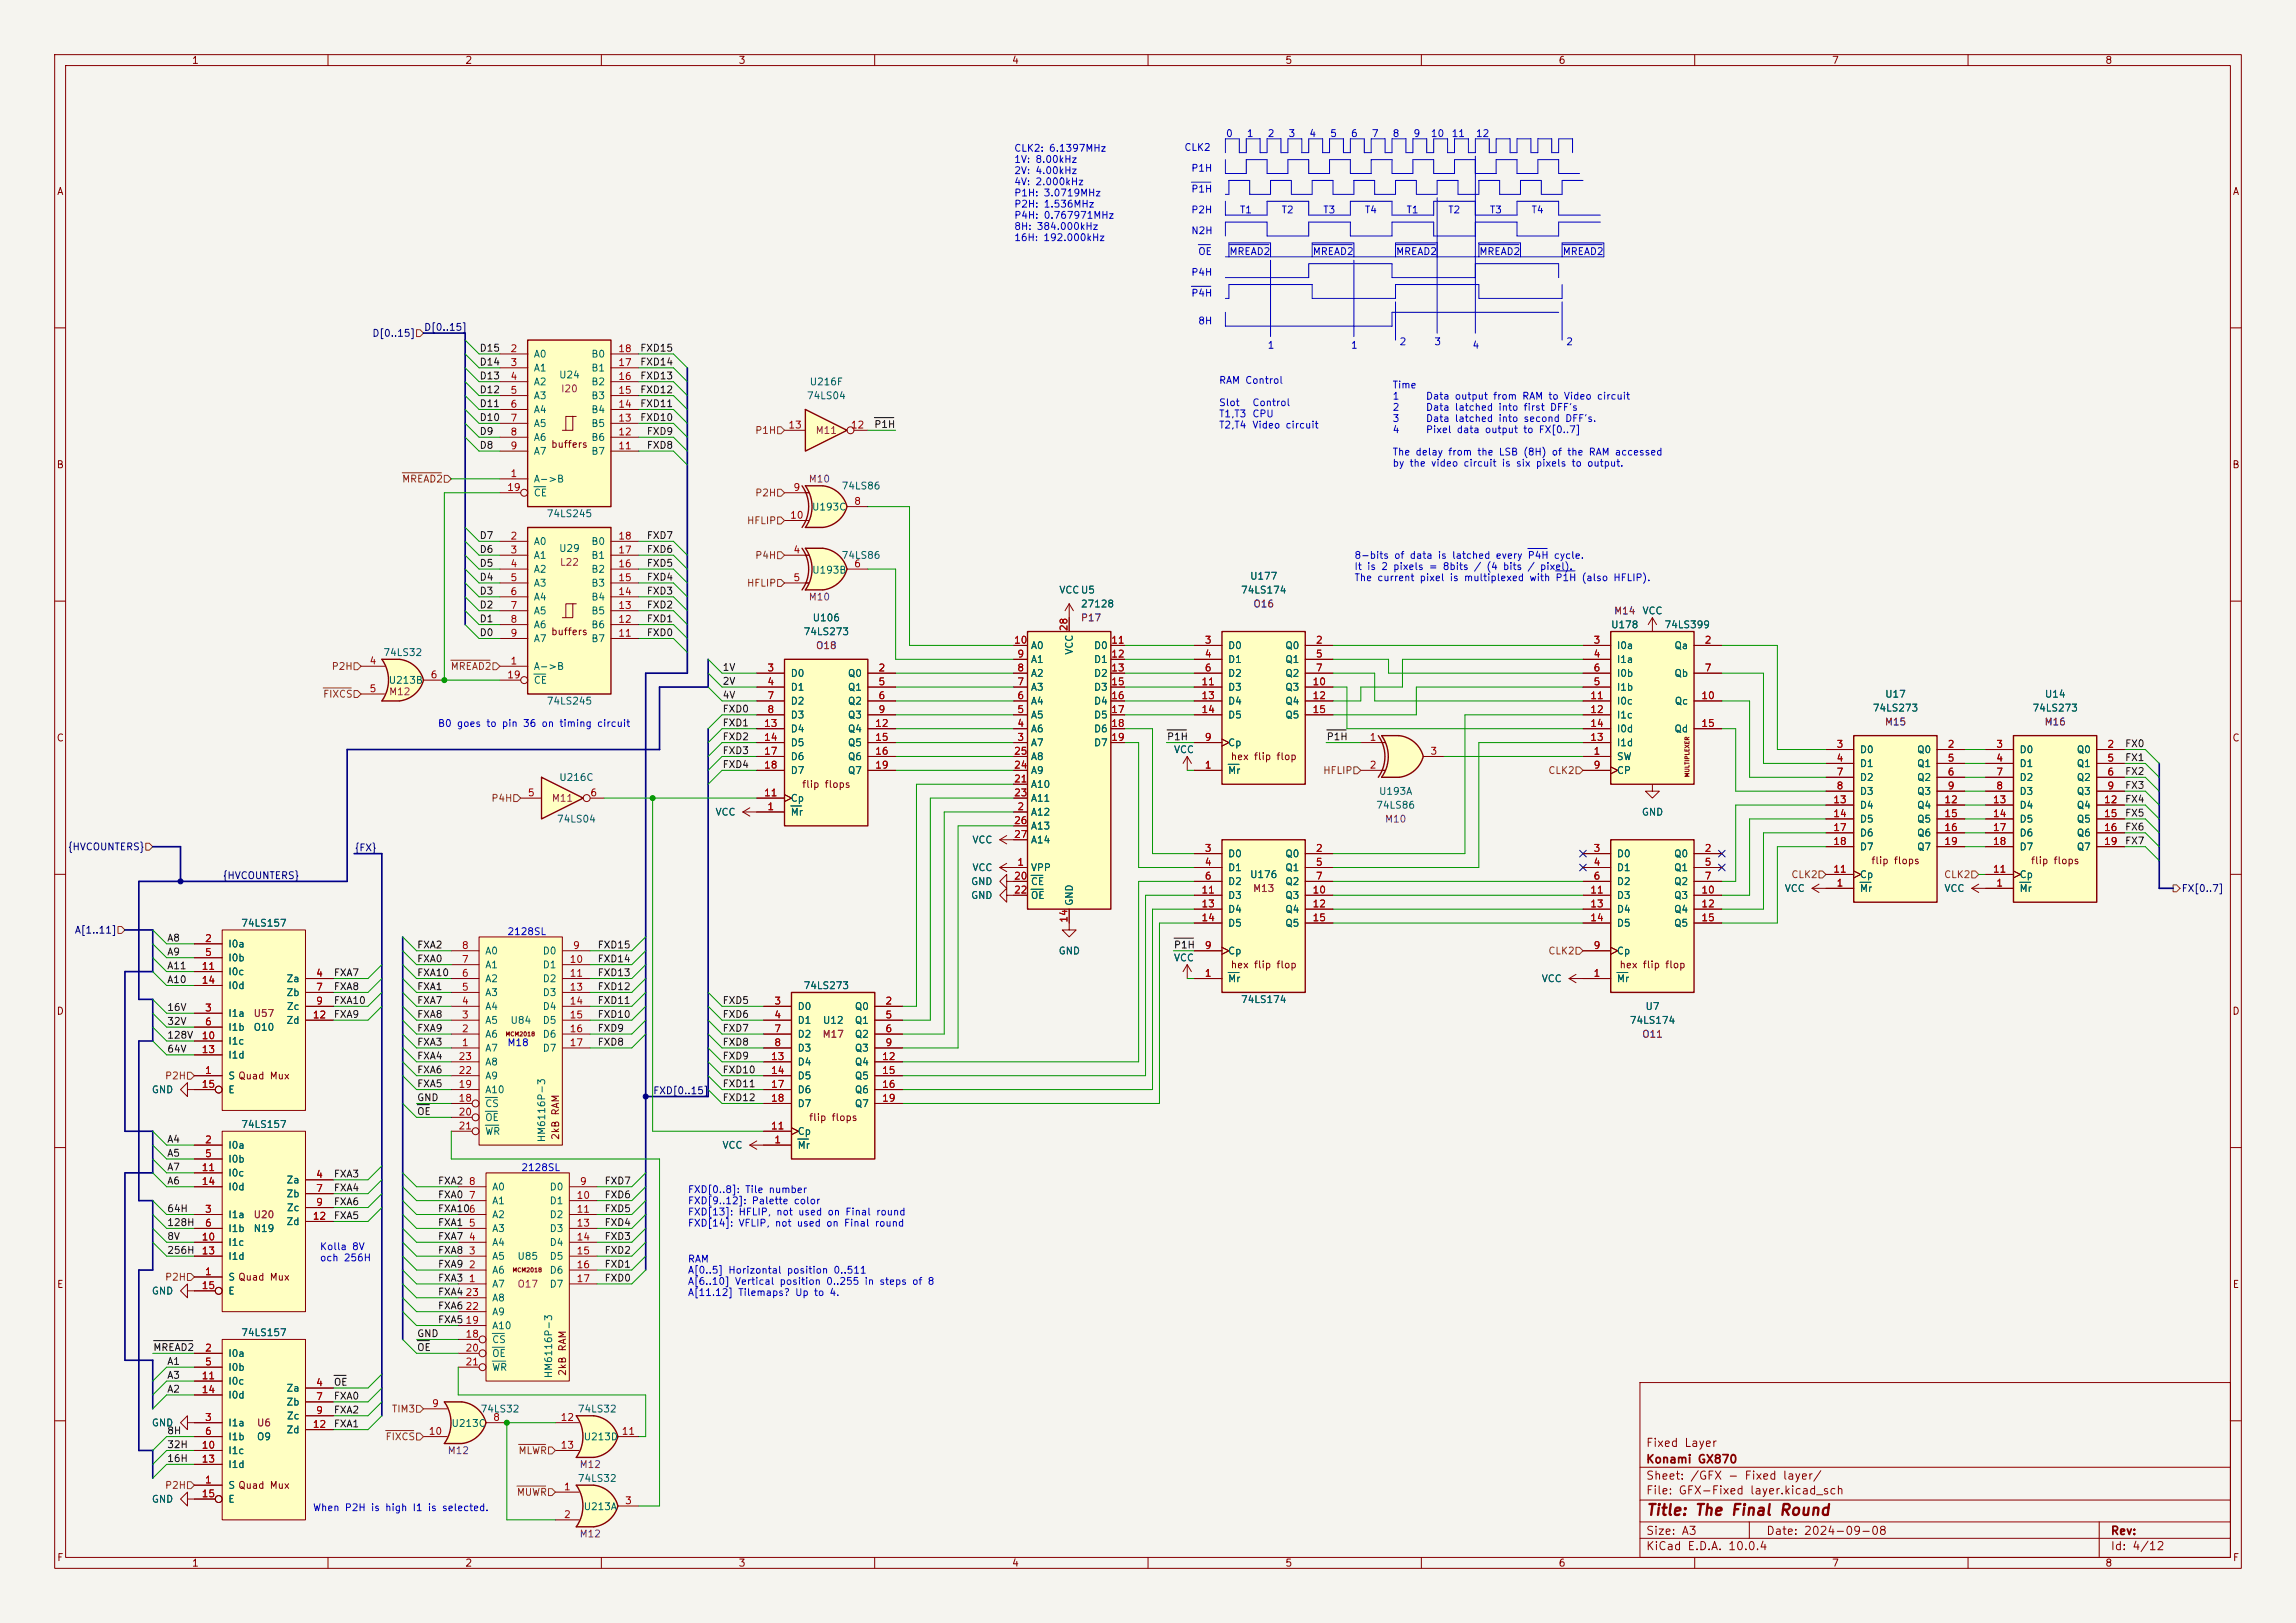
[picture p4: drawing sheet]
<svg xmlns="http://www.w3.org/2000/svg" width="420mm" height="297mm" viewBox="0 0 420 297" stroke-linecap="round" stroke-linejoin="round" font-family="sans-serif">
<defs><g id="words">
<text font-size="2" fill="#840000" x="301" y="277.8">Title: The Final Round</text>
<g font-size="1.5" fill="#840000">
<text x="301" y="268.1">Konami GX870</text>
<text x="301" y="265.1">Fixed Layer</text>
<text x="301" y="273.8">File: GFX-Fixed layer.kicad_sch</text>
<text x="301" y="271.1">Sheet: /GFX - Fixed layer/</text>
<text x="301" y="281.2">Size: A3</text>
<text x="323" y="281.2">Date: 2024-09-08</text>
<text x="386" y="281.2">Rev:</text>
<text x="301" y="284">KiCad E.D.A. 10.0.4</text>
<text x="386" y="284">Id: 4/12</text>
</g>
<g font-size="1.3" fill="#840000">
<text x="35" y="12">1</text>
<text x="85" y="12">2</text>
<text x="135" y="12">3</text>
<text x="185" y="12">4</text>
<text x="235" y="12">5</text>
<text x="285" y="12">6</text>
<text x="335" y="12">7</text>
<text x="385" y="12">8</text>
<text x="10.3" y="36">A</text>
<text x="408.3" y="36">A</text>
<text x="100.7" y="82.3">buffers</text>
<text x="10.3" y="86">B</text>
<text x="408.2" y="86">B</text>
<text x="100.7" y="116.5">buffers</text>
<text x="10.3" y="136">C</text>
<text x="408.2" y="136">C</text>
<text x="225" y="139.4">hex flip flop</text>
<text x="146.6" y="144.5">flip flops</text>
<text x="342.2" y="158.5">flip flops</text>
<text x="371.4" y="158.5">flip flops</text>
<text x="225" y="177.5">hex flip flop</text>
<text x="296.1" y="177.5">hex flip flop</text>
<text x="10.3" y="186">D</text>
<text x="408.2" y="186">D</text>
<text x="102.6" y="208.7" transform="rotate(-90 102.6 208.7)">2kB RAM</text>
<text x="147.9" y="205.4">flip flops</text>
<text x="10.3" y="236">E</text>
<text x="408.3" y="236">E</text>
<text x="103.8" y="251.9" transform="rotate(-90 103.8 251.9)">2kB RAM</text>
<text x="10.3" y="286">F</text>
<text x="35" y="287">1</text>
<text x="85" y="287">2</text>
<text x="135" y="287">3</text>
<text x="185" y="287">4</text>
<text x="235" y="287">5</text>
<text x="285" y="287">6</text>
<text x="335" y="287">7</text>
<text x="385" y="287">8</text>
<text x="408.3" y="286">F</text>
</g>
<g font-size="1.3" fill="#0000c2">
<text x="185.4" y="28.1">CLK2: 6.1397MHz</text>
<text x="216.5" y="27.9">CLK2</text>
<text x="224.2" y="25.4">0</text>
<text x="228" y="25.4">1</text>
<text x="231.8" y="25.4">2</text>
<text x="235.6" y="25.4">3</text>
<text x="239.4" y="25.4">4</text>
<text x="243.2" y="25.4">5</text>
<text x="247" y="25.4">6</text>
<text x="250.8" y="25.4">7</text>
<text x="254.6" y="25.4">8</text>
<text x="258.4" y="25.4">9</text>
<text x="261.6" y="25.4">10</text>
<text x="265.4" y="25.4">11</text>
<text x="269.9" y="25.4">12</text>
<text x="185.4" y="30.1">1V: 8.00kHz</text>
<text x="185.4" y="32.2">2V: 4.00kHz</text>
<text x="185.4" y="34.2">4V: 2.000kHz</text>
<text x="217.8" y="31.7">P1H</text>
<text x="217.8" y="35.5">P1H</text>
<text x="185.4" y="36.3">P1H: 3.0719MHz</text>
<text x="185.4" y="38.3">P2H: 1.536MHz</text>
<text x="185.4" y="40.3">P4H: 0.767971MHz</text>
<text x="217.8" y="39.3">P2H</text>
<text x="226.7" y="39.3">T1</text>
<text x="234.3" y="39.3">T2</text>
<text x="241.9" y="39.3">T3</text>
<text x="249.6" y="39.3">T4</text>
<text x="257.2" y="39.3">T1</text>
<text x="264.8" y="39.3">T2</text>
<text x="272.4" y="39.3">T3</text>
<text x="280" y="39.3">T4</text>
<text x="185.4" y="42.4">8H: 384.000kHz</text>
<text x="185.4" y="44.4">16H: 192.000kHz</text>
<text x="217.8" y="43.2">N2H</text>
<text x="219.1" y="47">OE</text>
<text x="224.8" y="47">MREAD2</text>
<text x="240" y="47">MREAD2</text>
<text x="255.3" y="47">MREAD2</text>
<text x="270.5" y="47">MREAD2</text>
<text x="285.8" y="47">MREAD2</text>
<text x="217.8" y="50.8">P4H</text>
<text x="217.8" y="54.6">P4H</text>
<text x="219.1" y="59.7">8H</text>
<text x="231.8" y="64.1">1</text>
<text x="247" y="64.1">1</text>
<text x="255.9" y="63.5">2</text>
<text x="262.3" y="63.5">3</text>
<text x="269.2" y="64.1">4</text>
<text x="286.4" y="63.5">2</text>
<text x="222.9" y="70.5">RAM Control</text>
<text x="254.6" y="71.4">Time</text>
<text x="222.9" y="74.6">Slot</text>
<text x="222.9" y="76.7">T1,T3</text>
<text x="229" y="74.6">Control</text>
<text x="229" y="76.7">CPU</text>
<text x="254.6" y="73.4">1</text>
<text x="254.6" y="75.5">2</text>
<text x="254.6" y="77.5">3</text>
<text x="260.7" y="73.4">Data output from RAM to Video circuit</text>
<text x="260.7" y="75.5">Data latched into first DFF's</text>
<text x="260.7" y="77.5">Data latched into second DFF's.</text>
<text x="222.9" y="78.7">T2,T4</text>
<text x="229" y="78.7">Video circuit</text>
<text x="254.6" y="79.6">4</text>
<text x="254.6" y="83.7">The delay from the LSB (8H) of the RAM accessed</text>
<text x="260.7" y="79.6">Pixel data output to FX[0..7]</text>
<text x="254.6" y="85.7">by the video circuit is six pixels to output.</text>
<text x="247.6" y="102.6">8-bits of data is latched every P4H cycle.</text>
<text x="247.6" y="104.6">It is 2 pixels = 8bits / (4 bits / pixel).</text>
<text x="247.6" y="106.7">The current pixel is multiplexed with P1H (also HFLIP).</text>
<text x="80" y="133.3">B0 goes to pin 36 on timing circuit</text>
<text x="92.7" y="171.4">2128SL</text>
<text x="92.7" y="191.7">M18</text>
<text x="95.2" y="214.6">2128SL</text>
<text x="125.7" y="218.6">FXD[0..8]: Tile number</text>
<text x="125.7" y="220.7">FXD[9..12]: Palette color</text>
<text x="125.7" y="222.7">FXD[13]: HFLIP, not used on Final round</text>
<text x="125.7" y="224.8">FXD[14]: VFLIP, not used on Final round</text>
<text x="58.4" y="229.1">Kolla 8V</text>
<text x="58.4" y="231.1">och 256H</text>
<text x="125.7" y="231.3">RAM</text>
<text x="125.7" y="233.4">A[0..5] Horizontal position 0..511</text>
<text x="125.7" y="235.4">A[6..10] Vertical position 0..255 in steps of 8</text>
<text x="125.7" y="237.5">A[11.12] Tilemaps? Up to 4.</text>
<text x="57.1" y="276.8">When P2H is high I1 is selected.</text>
</g>
<g font-size="1.3" fill="#000084">
<text x="68" y="61.9">D[0..15]</text>
<text x="77.5" y="60.8">D[0..15]</text>
<text x="12.3" y="155.9">{HVCOUNTERS}</text>
<text x="40.6" y="161.2">{HVCOUNTERS}</text>
<text x="64.8" y="156.1">{FX}</text>
<text x="399" y="163.5">FX[0..7]</text>
<text x="13.6" y="171.2">A[1..11]</text>
<text x="119.4" y="200.5">FXD[0..15]</text>
</g>
<g font-size="1.3" fill="#0f0f0f">
<text x="87.6" y="64.6">D15</text>
<text x="117" y="64.6">FXD15</text>
<text x="87.6" y="69.7">D13</text>
<text x="87.6" y="67.2">D14</text>
<text x="117" y="67.2">FXD14</text>
<text x="117" y="69.7">FXD13</text>
<text x="87.6" y="77.3">D10</text>
<text x="87.6" y="72.3">D12</text>
<text x="87.6" y="74.8">D11</text>
<text x="117" y="72.3">FXD12</text>
<text x="117" y="74.8">FXD11</text>
<text x="117" y="77.3">FXD10</text>
<text x="87.6" y="79.9">D9</text>
<text x="87.6" y="82.4">D8</text>
<text x="118.2" y="79.9">FXD9</text>
<text x="118.2" y="82.4">FXD8</text>
<text x="159.8" y="78.6">P1H</text>
<text x="87.6" y="101.5">D6</text>
<text x="87.6" y="98.9">D7</text>
<text x="118.2" y="101.5">FXD6</text>
<text x="118.2" y="98.9">FXD7</text>
<text x="87.6" y="106.6">D4</text>
<text x="87.6" y="104">D5</text>
<text x="118.2" y="106.6">FXD4</text>
<text x="118.2" y="104">FXD5</text>
<text x="87.6" y="109.1">D3</text>
<text x="87.6" y="111.6">D2</text>
<text x="118.2" y="111.6">FXD2</text>
<text x="118.2" y="109.1">FXD3</text>
<text x="87.6" y="114.2">D1</text>
<text x="87.6" y="116.7">D0</text>
<text x="118.2" y="114.2">FXD1</text>
<text x="118.2" y="116.7">FXD0</text>
<text x="132.1" y="125.6">2V</text>
<text x="132.1" y="123.1">1V</text>
<text x="132.1" y="128.1">4V</text>
<text x="132.1" y="130.7">FXD0</text>
<text x="132.1" y="133.2">FXD1</text>
<text x="132.1" y="135.8">FXD2</text>
<text x="213.4" y="135.8">P1H</text>
<text x="242.6" y="135.8">P1H</text>
<text x="388.6" y="137">FX0</text>
<text x="132.1" y="140.8">FXD4</text>
<text x="132.1" y="138.3">FXD3</text>
<text x="388.6" y="139.6">FX1</text>
<text x="388.6" y="142.1">FX2</text>
<text x="388.6" y="144.7">FX3</text>
<text x="388.6" y="149.7">FX5</text>
<text x="388.6" y="147.2">FX4</text>
<text x="388.6" y="152.3">FX6</text>
<text x="388.6" y="154.8">FX7</text>
<text x="30.5" y="172.6">A8</text>
<text x="76.2" y="173.9">FXA2</text>
<text x="109.2" y="173.9">FXD15</text>
<text x="214.6" y="173.9">P1H</text>
<text x="30.5" y="175.1">A9</text>
<text x="30.5" y="177.7">A11</text>
<text x="61" y="178.9">FXA7</text>
<text x="76.2" y="178.9">FXA10</text>
<text x="76.2" y="176.4">FXA0</text>
<text x="109.2" y="178.9">FXD13</text>
<text x="109.2" y="176.4">FXD14</text>
<text x="30.5" y="185.3">16V</text>
<text x="30.5" y="180.2">A10</text>
<text x="61" y="181.5">FXA8</text>
<text x="61" y="184">FXA10</text>
<text x="76.2" y="184">FXA7</text>
<text x="76.2" y="181.5">FXA1</text>
<text x="109.2" y="184">FXD11</text>
<text x="109.2" y="181.5">FXD12</text>
<text x="132.1" y="184">FXD5</text>
<text x="30.5" y="190.4">128V</text>
<text x="30.5" y="187.8">32V</text>
<text x="61" y="186.6">FXA9</text>
<text x="76.2" y="191.6">FXA3</text>
<text x="76.2" y="186.6">FXA8</text>
<text x="76.2" y="189.1">FXA9</text>
<text x="109.2" y="186.6">FXD10</text>
<text x="109.2" y="191.6">FXD8</text>
<text x="109.2" y="189.1">FXD9</text>
<text x="132.1" y="186.6">FXD6</text>
<text x="132.1" y="191.6">FXD8</text>
<text x="132.1" y="189.1">FXD7</text>
<text x="30.5" y="192.9">64V</text>
<text x="76.2" y="194.2">FXA4</text>
<text x="76.2" y="196.7">FXA6</text>
<text x="132.1" y="196.7">FXD10</text>
<text x="132.1" y="194.2">FXD9</text>
<text x="76.2" y="201.8">GND</text>
<text x="76.2" y="199.3">FXA5</text>
<text x="132.1" y="201.8">FXD12</text>
<text x="132.1" y="199.3">FXD11</text>
<text x="30.5" y="209.4">A4</text>
<text x="76.2" y="204.3">OE</text>
<text x="30.5" y="212">A5</text>
<text x="30.5" y="214.5">A7</text>
<text x="61" y="215.8">FXA3</text>
<text x="30.5" y="217">A6</text>
<text x="61" y="220.9">FXA6</text>
<text x="61" y="218.3">FXA4</text>
<text x="80" y="219.6">FXA0</text>
<text x="80" y="217">FXA2</text>
<text x="110.5" y="219.6">FXD6</text>
<text x="110.5" y="217">FXD7</text>
<text x="30.5" y="224.7">128H</text>
<text x="30.5" y="227.2">8V</text>
<text x="30.5" y="222.1">64H</text>
<text x="61" y="223.4">FXA5</text>
<text x="80" y="224.7">FXA1</text>
<text x="80" y="222.1">FXA106</text>
<text x="80" y="227.2">FXA7</text>
<text x="110.5" y="222.1">FXD5</text>
<text x="110.5" y="227.2">FXD3</text>
<text x="110.5" y="224.7">FXD4</text>
<text x="30.5" y="229.7">256H</text>
<text x="80" y="229.7">FXA8</text>
<text x="80" y="232.3">FXA9</text>
<text x="110.5" y="232.3">FXD1</text>
<text x="110.5" y="229.7">FXD2</text>
<text x="80" y="234.8">FXA3</text>
<text x="80" y="237.4">FXA4</text>
<text x="80" y="239.9">FXA6</text>
<text x="110.5" y="234.8">FXD0</text>
<text x="76.2" y="245">GND</text>
<text x="80" y="242.4">FXA5</text>
<text x="27.9" y="247.5">MREAD2</text>
<text x="30.5" y="250.1">A1</text>
<text x="76.2" y="247.5">OE</text>
<text x="30.5" y="255.1">A2</text>
<text x="30.5" y="252.6">A3</text>
<text x="61" y="256.4">FXA0</text>
<text x="61" y="253.9">OE</text>
<text x="30.5" y="262.8">8H</text>
<text x="61" y="259">FXA2</text>
<text x="61" y="261.5">FXA1</text>
<text x="30.5" y="267.8">16H</text>
<text x="30.5" y="265.3">32H</text>
</g>
<g font-size="1.3" fill="#a90000">
<text x="93.3" y="64.7">2</text>
<text x="113" y="64.7">18</text>
<text x="93.3" y="67.3">3</text>
<text x="93.3" y="69.8">4</text>
<text x="113" y="69.8">16</text>
<text x="113" y="67.3">17</text>
<text x="93.3" y="72.4">5</text>
<text x="93.3" y="74.9">6</text>
<text x="93.3" y="77.4">7</text>
<text x="113" y="77.4">13</text>
<text x="113" y="74.9">14</text>
<text x="113" y="72.4">15</text>
<text x="93.3" y="80">8</text>
<text x="93.3" y="82.5">9</text>
<text x="113" y="82.5">11</text>
<text x="113" y="80">12</text>
<text x="144.1" y="78.7">13</text>
<text x="155.5" y="78.7">12</text>
<text x="93.3" y="87.6">1</text>
<text x="92.7" y="90.1">19</text>
<text x="144.4" y="95.2">10</text>
<text x="145" y="90.1">9</text>
<text x="156.1" y="92.7">8</text>
<text x="93.3" y="99">2</text>
<text x="93.3" y="101.6">3</text>
<text x="113" y="101.6">17</text>
<text x="113" y="99">18</text>
<text x="145" y="101.6">4</text>
<text x="93.3" y="104.1">4</text>
<text x="93.3" y="106.7">5</text>
<text x="113" y="106.7">15</text>
<text x="113" y="104.1">16</text>
<text x="145" y="106.7">5</text>
<text x="156.1" y="104.1">6</text>
<text x="93.3" y="109.2">6</text>
<text x="93.3" y="111.7">7</text>
<text x="113" y="111.7">13</text>
<text x="113" y="109.2">14</text>
<text x="93.3" y="114.3">8</text>
<text x="93.3" y="116.8">9</text>
<text x="113" y="116.8">11</text>
<text x="113" y="114.3">12</text>
<text x="185.4" y="118.1">10</text>
<text x="195.6" y="115.6" transform="rotate(-90 195.6 115.6)">28</text>
<text x="203.2" y="118.1">11</text>
<text x="220.3" y="118.1">3</text>
<text x="240.6" y="118.1">2</text>
<text x="291.4" y="118.1">3</text>
<text x="311.7" y="118.1">2</text>
<text x="67.5" y="121.9">4</text>
<text x="78.7" y="124.4">6</text>
<text x="92.7" y="124.4">19</text>
<text x="93.3" y="121.9">1</text>
<text x="140.3" y="123.2">3</text>
<text x="140.3" y="125.7">4</text>
<text x="160.6" y="123.2">2</text>
<text x="160.6" y="125.7">5</text>
<text x="186" y="125.7">7</text>
<text x="186" y="123.2">8</text>
<text x="186" y="120.6">9</text>
<text x="203.2" y="120.6">12</text>
<text x="203.2" y="123.2">13</text>
<text x="203.2" y="125.7">15</text>
<text x="219.7" y="125.7">11</text>
<text x="220.3" y="120.6">4</text>
<text x="220.3" y="123.2">6</text>
<text x="240" y="125.7">10</text>
<text x="240.6" y="120.6">5</text>
<text x="240.6" y="123.2">7</text>
<text x="291.4" y="120.6">4</text>
<text x="291.4" y="125.7">5</text>
<text x="291.4" y="123.2">6</text>
<text x="311.7" y="123.2">7</text>
<text x="67.5" y="127">5</text>
<text x="140.3" y="128.2">7</text>
<text x="140.3" y="130.8">8</text>
<text x="160.6" y="128.2">6</text>
<text x="160.6" y="130.8">9</text>
<text x="186" y="130.8">5</text>
<text x="186" y="128.2">6</text>
<text x="203.2" y="128.2">16</text>
<text x="203.2" y="130.8">17</text>
<text x="219.7" y="128.2">13</text>
<text x="219.7" y="130.8">14</text>
<text x="240" y="128.2">12</text>
<text x="240" y="130.8">15</text>
<text x="290.8" y="128.2">11</text>
<text x="290.8" y="130.8">12</text>
<text x="311.1" y="128.2">10</text>
<text x="139.7" y="133.3">13</text>
<text x="139.7" y="135.9">14</text>
<text x="160" y="133.3">12</text>
<text x="160" y="135.9">15</text>
<text x="186" y="135.9">3</text>
<text x="186" y="133.3">4</text>
<text x="203.2" y="133.3">18</text>
<text x="203.2" y="135.9">19</text>
<text x="220.3" y="135.9">9</text>
<text x="250.4" y="135.9">1</text>
<text x="290.8" y="135.9">13</text>
<text x="290.8" y="133.3">14</text>
<text x="311.1" y="133.3">15</text>
<text x="335.8" y="137.1">3</text>
<text x="356.2" y="137.1">2</text>
<text x="365.1" y="137.1">3</text>
<text x="385.4" y="137.1">2</text>
<text x="139.7" y="138.4">17</text>
<text x="139.7" y="140.9">18</text>
<text x="160" y="138.4">16</text>
<text x="160" y="140.9">19</text>
<text x="185.4" y="143.5">21</text>
<text x="185.4" y="140.9">24</text>
<text x="185.4" y="138.4">25</text>
<text x="220.3" y="140.9">1</text>
<text x="250.4" y="140.9">2</text>
<text x="261.5" y="138.4">3</text>
<text x="291.4" y="138.4">1</text>
<text x="291.4" y="140.9">9</text>
<text x="335.8" y="139.7">4</text>
<text x="335.8" y="142.2">7</text>
<text x="356.2" y="139.7">5</text>
<text x="356.2" y="142.2">6</text>
<text x="365.1" y="139.7">4</text>
<text x="365.1" y="142.2">7</text>
<text x="385.4" y="139.7">5</text>
<text x="385.4" y="142.2">6</text>
<text x="96.4" y="146">5</text>
<text x="107.9" y="146">6</text>
<text x="139.7" y="146">11</text>
<text x="140.3" y="148.6">1</text>
<text x="185.4" y="146">23</text>
<text x="186" y="148.6">2</text>
<text x="335.2" y="147.3">13</text>
<text x="335.2" y="149.8">14</text>
<text x="335.8" y="144.8">8</text>
<text x="355.6" y="147.3">12</text>
<text x="355.6" y="149.8">15</text>
<text x="356.2" y="144.8">9</text>
<text x="364.4" y="147.3">13</text>
<text x="364.4" y="149.8">14</text>
<text x="365.1" y="144.8">8</text>
<text x="384.8" y="147.3">12</text>
<text x="384.8" y="149.8">15</text>
<text x="385.4" y="144.8">9</text>
<text x="185.4" y="151.1">26</text>
<text x="185.4" y="153.6">27</text>
<text x="335.2" y="152.4">17</text>
<text x="335.2" y="154.9">18</text>
<text x="355.6" y="152.4">16</text>
<text x="355.6" y="154.9">19</text>
<text x="364.4" y="152.4">17</text>
<text x="364.4" y="154.9">18</text>
<text x="384.8" y="152.4">16</text>
<text x="384.8" y="154.9">19</text>
<text x="185.4" y="161.3">20</text>
<text x="186" y="158.7">1</text>
<text x="220.3" y="156.2">3</text>
<text x="220.3" y="158.7">4</text>
<text x="220.3" y="161.3">6</text>
<text x="240.6" y="156.2">2</text>
<text x="240.6" y="158.7">5</text>
<text x="240.6" y="161.3">7</text>
<text x="291.4" y="156.2">3</text>
<text x="291.4" y="158.7">4</text>
<text x="291.4" y="161.3">6</text>
<text x="311.7" y="156.2">2</text>
<text x="311.7" y="158.7">5</text>
<text x="311.7" y="161.3">7</text>
<text x="335.2" y="160">11</text>
<text x="364.4" y="160">11</text>
<text x="185.4" y="163.8">22</text>
<text x="219.7" y="163.8">11</text>
<text x="219.7" y="166.3">13</text>
<text x="240" y="163.8">10</text>
<text x="240" y="166.3">12</text>
<text x="290.8" y="163.8">11</text>
<text x="290.8" y="166.3">13</text>
<text x="311.1" y="163.8">10</text>
<text x="311.1" y="166.3">12</text>
<text x="335.8" y="162.5">1</text>
<text x="365.1" y="162.5">1</text>
<text x="37.4" y="172.7">2</text>
<text x="84.4" y="174">8</text>
<text x="104.7" y="174">9</text>
<text x="195.6" y="169" transform="rotate(-90 195.6 169)">14</text>
<text x="219.7" y="168.9">14</text>
<text x="220.3" y="174">9</text>
<text x="240" y="168.9">15</text>
<text x="290.8" y="168.9">14</text>
<text x="291.4" y="174">9</text>
<text x="311.1" y="168.9">15</text>
<text x="36.8" y="177.8">11</text>
<text x="37.4" y="175.2">5</text>
<text x="57.7" y="179">4</text>
<text x="84.4" y="179">6</text>
<text x="84.4" y="176.5">7</text>
<text x="104.1" y="176.5">10</text>
<text x="104.1" y="179">11</text>
<text x="220.3" y="179">1</text>
<text x="291.4" y="179">1</text>
<text x="36.8" y="180.3">14</text>
<text x="37.4" y="185.4">3</text>
<text x="57.7" y="181.6">7</text>
<text x="57.7" y="184.1">9</text>
<text x="84.4" y="184.1">4</text>
<text x="84.4" y="181.6">5</text>
<text x="104.1" y="181.6">13</text>
<text x="104.1" y="184.1">14</text>
<text x="141.5" y="184.1">3</text>
<text x="161.9" y="184.1">2</text>
<text x="36.8" y="190.5">10</text>
<text x="37.4" y="187.9">6</text>
<text x="57.1" y="186.7">12</text>
<text x="84.4" y="191.7">1</text>
<text x="84.4" y="189.2">2</text>
<text x="84.4" y="186.7">3</text>
<text x="104.1" y="186.7">15</text>
<text x="104.1" y="189.2">16</text>
<text x="104.1" y="191.7">17</text>
<text x="141.5" y="186.7">4</text>
<text x="141.5" y="189.2">7</text>
<text x="141.5" y="191.7">8</text>
<text x="161.9" y="186.7">5</text>
<text x="161.9" y="189.2">6</text>
<text x="161.9" y="191.7">9</text>
<text x="36.8" y="193">13</text>
<text x="37.4" y="196.8">1</text>
<text x="83.8" y="196.8">22</text>
<text x="83.8" y="194.3">23</text>
<text x="140.9" y="194.3">13</text>
<text x="140.9" y="196.8">14</text>
<text x="161.2" y="194.3">12</text>
<text x="161.2" y="196.8">15</text>
<text x="36.8" y="199.4">15</text>
<text x="83.8" y="201.9">18</text>
<text x="83.8" y="199.4">19</text>
<text x="140.9" y="199.4">17</text>
<text x="140.9" y="201.9">18</text>
<text x="161.2" y="199.4">16</text>
<text x="161.2" y="201.9">19</text>
<text x="37.4" y="209.5">2</text>
<text x="83.8" y="204.4">20</text>
<text x="83.8" y="207">21</text>
<text x="140.9" y="207">11</text>
<text x="141.5" y="209.5">1</text>
<text x="36.8" y="214.6">11</text>
<text x="37.4" y="212.1">5</text>
<text x="57.7" y="215.9">4</text>
<text x="36.8" y="217.1">14</text>
<text x="57.7" y="218.4">7</text>
<text x="57.7" y="221">9</text>
<text x="85.7" y="219.7">7</text>
<text x="85.7" y="217.1">8</text>
<text x="105.4" y="219.7">10</text>
<text x="106" y="217.1">9</text>
<text x="36.8" y="227.3">10</text>
<text x="37.4" y="222.2">3</text>
<text x="37.4" y="224.8">6</text>
<text x="57.1" y="223.5">12</text>
<text x="85.7" y="227.3">4</text>
<text x="85.7" y="224.8">5</text>
<text x="105.4" y="222.2">11</text>
<text x="105.4" y="224.8">13</text>
<text x="105.4" y="227.3">14</text>
<text x="36.8" y="229.8">13</text>
<text x="37.4" y="233.7">1</text>
<text x="85.7" y="232.4">2</text>
<text x="85.7" y="229.8">3</text>
<text x="105.4" y="229.8">15</text>
<text x="105.4" y="232.4">16</text>
<text x="36.8" y="236.2">15</text>
<text x="85" y="237.5">23</text>
<text x="85.7" y="234.9">1</text>
<text x="105.4" y="234.9">17</text>
<text x="85" y="245.1">18</text>
<text x="85" y="242.5">19</text>
<text x="85" y="240">22</text>
<text x="37.4" y="247.6">2</text>
<text x="37.4" y="250.2">5</text>
<text x="85" y="247.6">20</text>
<text x="85" y="250.2">21</text>
<text x="36.8" y="252.7">11</text>
<text x="36.8" y="255.2">14</text>
<text x="57.7" y="254">4</text>
<text x="57.7" y="256.5">7</text>
<text x="78.9" y="257.8">9</text>
<text x="37.4" y="260.3">3</text>
<text x="37.4" y="262.9">6</text>
<text x="57.1" y="261.6">12</text>
<text x="57.7" y="259.1">9</text>
<text x="78.3" y="262.9">10</text>
<text x="90.1" y="260.3">8</text>
<text x="102.4" y="260.3">12</text>
<text x="113.6" y="262.9">11</text>
<text x="36.8" y="265.4">10</text>
<text x="36.8" y="267.9">13</text>
<text x="102.4" y="265.4">13</text>
<text x="36.8" y="274.3">15</text>
<text x="37.4" y="271.8">1</text>
<text x="103.1" y="273">1</text>
<text x="114.2" y="275.6">3</text>
<text x="103.1" y="278.1">2</text>
</g>
<g font-size="1.3" fill="#006464">
<text x="97.5" y="65.7">A0</text>
<text x="108.1" y="65.7">B0</text>
<text x="97.5" y="68.3">A1</text>
<text x="97.5" y="70.8">A2</text>
<text x="102.2" y="69.6">U24</text>
<text x="108.1" y="70.8">B2</text>
<text x="108.1" y="68.3">B1</text>
<text x="148" y="70.8">U216F</text>
<text x="97.5" y="73.4">A3</text>
<text x="97.5" y="75.9">A4</text>
<text x="108.1" y="75.9">B4</text>
<text x="108.1" y="73.4">B3</text>
<text x="147.5" y="73.4">74LS04</text>
<text x="97.5" y="78.4">A5</text>
<text x="97.5" y="81">A6</text>
<text x="97.5" y="83.5">A7</text>
<text x="108.1" y="83.5">B7</text>
<text x="108.1" y="81">B6</text>
<text x="108.1" y="78.4">B5</text>
<text x="97.5" y="88.6">A-&gt;B</text>
<text x="153.8" y="89.9">74LS86</text>
<text x="97.5" y="91.1">CE</text>
<text x="99.9" y="95">74LS245</text>
<text x="148.4" y="93.7">U193C</text>
<text x="97.5" y="100">A0</text>
<text x="102.2" y="101.3">U29</text>
<text x="108.1" y="100">B0</text>
<text x="97.5" y="102.6">A1</text>
<text x="97.5" y="105.1">A2</text>
<text x="97.5" y="107.7">A3</text>
<text x="108.1" y="107.7">B3</text>
<text x="108.1" y="105.1">B2</text>
<text x="108.1" y="102.6">B1</text>
<text x="148.5" y="105.3">U193B</text>
<text x="153.8" y="102.6">74LS86</text>
<text x="228.6" y="106.4">U177</text>
<text x="97.5" y="110.2">A4</text>
<text x="97.5" y="112.7">A5</text>
<text x="108.1" y="112.7">B5</text>
<text x="108.1" y="110.2">B4</text>
<text x="193.7" y="108.9">VCCU5</text>
<text x="197.6" y="111.5">27128</text>
<text x="226.9" y="108.9">74LS174</text>
<text x="300.3" y="112.7">VCC</text>
<text x="97.5" y="115.3">A6</text>
<text x="97.5" y="117.8">A7</text>
<text x="108.1" y="117.8">B7</text>
<text x="108.1" y="115.3">B6</text>
<text x="146.9" y="116.5">74LS273</text>
<text x="148.5" y="114">U106</text>
<text x="188.5" y="119.1">A0</text>
<text x="196.6" y="119.9" transform="rotate(-90 196.6 119.9)">VCC</text>
<text x="200" y="119.1">D0</text>
<text x="224.5" y="119.1">D0</text>
<text x="235" y="119.1">Q0</text>
<text x="294.6" y="115.3">U178</text>
<text x="295.7" y="119.1">I0a</text>
<text x="304.4" y="115.3">74LS399</text>
<text x="306.2" y="119.1">Qa</text>
<text x="70" y="120.4">74LS32</text>
<text x="71" y="125.4">U213B</text>
<text x="97.5" y="122.9">A-&gt;B</text>
<text x="97.5" y="125.4">CE</text>
<text x="144.5" y="124.2">D0</text>
<text x="155" y="124.2">Q0</text>
<text x="188.5" y="124.2">A2</text>
<text x="188.5" y="121.6">A1</text>
<text x="200" y="121.6">D1</text>
<text x="200" y="124.2">D2</text>
<text x="224.5" y="121.6">D1</text>
<text x="224.5" y="124.2">D2</text>
<text x="235" y="121.6">Q1</text>
<text x="235" y="124.2">Q2</text>
<text x="295.7" y="121.6">I1a</text>
<text x="295.7" y="124.2">I0b</text>
<text x="306.2" y="124.2">Qb</text>
<text x="99.9" y="129.2">74LS245</text>
<text x="144.5" y="126.7">D1</text>
<text x="144.5" y="129.2">D2</text>
<text x="144.5" y="131.8">D3</text>
<text x="155" y="126.7">Q1</text>
<text x="155" y="129.2">Q2</text>
<text x="155" y="131.8">Q3</text>
<text x="188.5" y="131.8">A5</text>
<text x="188.5" y="129.2">A4</text>
<text x="188.5" y="126.7">A3</text>
<text x="200" y="126.7">D3</text>
<text x="200" y="129.2">D4</text>
<text x="200" y="131.8">D5</text>
<text x="224.5" y="126.7">D3</text>
<text x="224.5" y="129.2">D4</text>
<text x="224.5" y="131.8">D5</text>
<text x="235" y="126.7">Q3</text>
<text x="235" y="129.2">Q4</text>
<text x="235" y="131.8">Q5</text>
<text x="295.7" y="126.7">I1b</text>
<text x="295.7" y="129.2">I0c</text>
<text x="295.7" y="131.8">I1c</text>
<text x="306.2" y="129.2">Qc</text>
<text x="342.5" y="130.5">74LS273</text>
<text x="344.7" y="128">U17</text>
<text x="371.7" y="130.5">74LS273</text>
<text x="373.9" y="128">U14</text>
<text x="144.5" y="134.3">D4</text>
<text x="144.5" y="136.9">D5</text>
<text x="155" y="134.3">Q4</text>
<text x="155" y="136.9">Q5</text>
<text x="188.5" y="136.9">A7</text>
<text x="188.5" y="134.3">A6</text>
<text x="200" y="134.3">D6</text>
<text x="200" y="136.9">D7</text>
<text x="224.5" y="136.9">Cp</text>
<text x="295.7" y="136.9">I1d</text>
<text x="295.7" y="134.3">I0d</text>
<text x="306.2" y="134.3">Qd</text>
<text x="102.2" y="143.2">U216C</text>
<text x="144.5" y="139.4">D6</text>
<text x="144.5" y="141.9">D7</text>
<text x="155" y="139.4">Q6</text>
<text x="155" y="141.9">Q7</text>
<text x="188.5" y="141.9">A9</text>
<text x="188.5" y="139.4">A8</text>
<text x="214.6" y="138.1">VCC</text>
<text x="224.5" y="141.9">Mr</text>
<text x="295.7" y="139.4">SW</text>
<text x="295.7" y="141.9">CP</text>
<text x="340.1" y="138.1">D0</text>
<text x="340.1" y="140.7">D1</text>
<text x="340.1" y="143.2">D2</text>
<text x="350.6" y="138.1">Q0</text>
<text x="350.6" y="140.7">Q1</text>
<text x="350.6" y="143.2">Q2</text>
<text x="369.3" y="138.1">D0</text>
<text x="369.3" y="140.7">D1</text>
<text x="369.3" y="143.2">D2</text>
<text x="379.8" y="138.1">Q0</text>
<text x="379.8" y="140.7">Q1</text>
<text x="379.8" y="143.2">Q2</text>
<text x="130.8" y="149.6">VCC</text>
<text x="144.5" y="149.6">Mr</text>
<text x="144.5" y="147">Cp</text>
<text x="188.5" y="149.6">A12</text>
<text x="188.5" y="144.5">A10</text>
<text x="188.5" y="147">A11</text>
<text x="251.6" y="148.3">74LS86</text>
<text x="252.1" y="145.8">U193A</text>
<text x="300.2" y="149.6">GND</text>
<text x="340.1" y="145.8">D3</text>
<text x="340.1" y="148.3">D4</text>
<text x="350.6" y="145.8">Q3</text>
<text x="350.6" y="148.3">Q4</text>
<text x="369.3" y="145.8">D3</text>
<text x="369.3" y="148.3">D4</text>
<text x="379.8" y="145.8">Q3</text>
<text x="379.8" y="148.3">Q4</text>
<text x="101.8" y="150.8">74LS04</text>
<text x="177.8" y="154.6">VCC</text>
<text x="188.5" y="152.1">A13</text>
<text x="188.5" y="154.6">A14</text>
<text x="340.1" y="150.8">D5</text>
<text x="340.1" y="153.4">D6</text>
<text x="340.1" y="155.9">D7</text>
<text x="350.6" y="150.8">Q5</text>
<text x="350.6" y="153.4">Q6</text>
<text x="350.6" y="155.9">Q7</text>
<text x="369.3" y="150.8">D5</text>
<text x="369.3" y="153.4">D6</text>
<text x="369.3" y="155.9">D7</text>
<text x="379.8" y="150.8">Q5</text>
<text x="379.8" y="153.4">Q6</text>
<text x="379.8" y="155.9">Q7</text>
<text x="177.8" y="159.7">VCC</text>
<text x="188.5" y="159.7">VPP</text>
<text x="224.5" y="157.2">D0</text>
<text x="224.5" y="159.7">D1</text>
<text x="228.6" y="161">U176</text>
<text x="235" y="157.2">Q0</text>
<text x="235" y="159.7">Q1</text>
<text x="295.7" y="157.2">D0</text>
<text x="295.7" y="159.7">D1</text>
<text x="306.1" y="157.2">Q0</text>
<text x="306.1" y="159.7">Q1</text>
<text x="340.1" y="161">Cp</text>
<text x="369.3" y="161">Cp</text>
<text x="177.5" y="162.3">GND</text>
<text x="177.5" y="164.8">GND</text>
<text x="188.5" y="162.3">CE</text>
<text x="188.5" y="164.8">OE</text>
<text x="196.6" y="165.9" transform="rotate(-90 196.6 165.9)">GND</text>
<text x="224.5" y="162.3">D2</text>
<text x="224.5" y="164.8">D3</text>
<text x="224.5" y="167.3">D4</text>
<text x="235" y="162.3">Q2</text>
<text x="235" y="164.8">Q3</text>
<text x="235" y="167.3">Q4</text>
<text x="295.7" y="162.3">D2</text>
<text x="295.7" y="164.8">D3</text>
<text x="295.7" y="167.3">D4</text>
<text x="306.1" y="162.3">Q2</text>
<text x="306.1" y="164.8">Q3</text>
<text x="306.1" y="167.3">Q4</text>
<text x="326.4" y="163.5">VCC</text>
<text x="340.1" y="163.5">Mr</text>
<text x="355.6" y="163.5">VCC</text>
<text x="369.3" y="163.5">Mr</text>
<text x="41.7" y="173.7">I0a</text>
<text x="44" y="169.9">74LS157</text>
<text x="224.5" y="169.9">D5</text>
<text x="235" y="169.9">Q5</text>
<text x="295.7" y="169.9">D5</text>
<text x="306.1" y="169.9">Q5</text>
<text x="41.7" y="176.2">I0b</text>
<text x="41.7" y="178.8">I0c</text>
<text x="88.6" y="177.5">A1</text>
<text x="88.6" y="175">A0</text>
<text x="99.2" y="175">D0</text>
<text x="99.2" y="177.5">D1</text>
<text x="193.5" y="175">GND</text>
<text x="214.6" y="176.2">VCC</text>
<text x="224.5" y="175">Cp</text>
<text x="295.7" y="175">Cp</text>
<text x="41.7" y="181.3">I0d</text>
<text x="52.3" y="180">Za</text>
<text x="52.3" y="182.6">Zb</text>
<text x="52.4" y="185.1">Zc</text>
<text x="88.6" y="185.1">A4</text>
<text x="88.6" y="182.6">A3</text>
<text x="88.6" y="180">A2</text>
<text x="99.2" y="180">D2</text>
<text x="99.2" y="182.6">D3</text>
<text x="99.2" y="185.1">D4</text>
<text x="145.8" y="185.1">D0</text>
<text x="146.9" y="181.3">74LS273</text>
<text x="156.3" y="185.1">Q0</text>
<text x="224.5" y="180">Mr</text>
<text x="226.9" y="183.9">74LS174</text>
<text x="281.9" y="180">VCC</text>
<text x="295.7" y="180">Mr</text>
<text x="300.9" y="185.1">U7</text>
<text x="41.7" y="186.4">I1a</text>
<text x="41.7" y="188.9">I1b</text>
<text x="41.7" y="191.5">I1c</text>
<text x="46.3" y="188.9">O10</text>
<text x="52.3" y="187.7">Zd</text>
<text x="88.6" y="190.2">A6</text>
<text x="88.6" y="187.7">A5</text>
<text x="93.3" y="187.7">U84</text>
<text x="99.2" y="187.7">D5</text>
<text x="99.2" y="190.2">D6</text>
<text x="145.8" y="187.7">D1</text>
<text x="145.8" y="190.2">D2</text>
<text x="150.4" y="187.7">U12</text>
<text x="156.3" y="187.7">Q1</text>
<text x="156.3" y="190.2">Q2</text>
<text x="298" y="187.7">74LS174</text>
<text x="41.7" y="197.8">S Quad Mux</text>
<text x="41.7" y="194">I1d</text>
<text x="41.7" y="197.8">S</text>
<text x="88.6" y="192.7">A7</text>
<text x="88.6" y="197.8">A9</text>
<text x="88.6" y="195.3">A8</text>
<text x="99.2" y="192.7">D7</text>
<text x="145.8" y="192.7">D3</text>
<text x="145.8" y="195.3">D4</text>
<text x="145.8" y="197.8">D5</text>
<text x="156.3" y="192.7">Q3</text>
<text x="156.3" y="195.3">Q4</text>
<text x="156.3" y="197.8">Q5</text>
<text x="27.7" y="200.4">GND</text>
<text x="41.7" y="200.4">E</text>
<text x="88.6" y="202.9">CS</text>
<text x="88.6" y="200.4">A10</text>
<text x="145.8" y="200.4">D6</text>
<text x="145.8" y="202.9">D7</text>
<text x="156.3" y="200.4">Q6</text>
<text x="156.3" y="202.9">Q7</text>
<text x="44" y="206.7">74LS157</text>
<text x="88.6" y="205.4">OE</text>
<text x="88.6" y="208">WR</text>
<text x="100" y="209.1" transform="rotate(-90 100 209.1)">HM6116P-3</text>
<text x="145.8" y="208">Cp</text>
<text x="41.7" y="210.5">I0a</text>
<text x="41.7" y="213.1">I0b</text>
<text x="41.7" y="215.6">I0c</text>
<text x="132" y="210.5">VCC</text>
<text x="145.8" y="210.5">Mr</text>
<text x="41.7" y="218.1">I0d</text>
<text x="52.3" y="216.9">Za</text>
<text x="52.3" y="219.4">Zb</text>
<text x="52.4" y="222">Zc</text>
<text x="89.9" y="220.7">A1</text>
<text x="89.9" y="218.1">A0</text>
<text x="100.4" y="218.1">D0</text>
<text x="100.4" y="220.7">D1</text>
<text x="41.7" y="223.2">I1a</text>
<text x="41.7" y="225.8">I1b</text>
<text x="46.3" y="225.8">N19</text>
<text x="52.3" y="224.5">Zd</text>
<text x="89.9" y="225.8">A3</text>
<text x="89.9" y="223.2">A2</text>
<text x="100.4" y="223.2">D2</text>
<text x="100.4" y="225.8">D3</text>
<text x="41.7" y="228.3">I1c</text>
<text x="41.7" y="230.8">I1d</text>
<text x="89.9" y="233.4">A6</text>
<text x="89.9" y="230.8">A5</text>
<text x="89.9" y="228.3">A4</text>
<text x="94.5" y="230.8">U85</text>
<text x="100.4" y="228.3">D4</text>
<text x="100.4" y="230.8">D5</text>
<text x="100.4" y="233.4">D6</text>
<text x="27.7" y="237.2">GND</text>
<text x="41.7" y="234.7">S Quad Mux</text>
<text x="41.7" y="237.2">E</text>
<text x="41.7" y="234.7">S</text>
<text x="89.9" y="235.9">A7</text>
<text x="89.9" y="238.5">A8</text>
<text x="100.4" y="235.9">D7</text>
<text x="44" y="244.8">74LS157</text>
<text x="89.9" y="243.5">A10</text>
<text x="89.9" y="241">A9</text>
<text x="41.7" y="248.6">I0a</text>
<text x="41.7" y="251.2">I0b</text>
<text x="89.9" y="246.1">CS</text>
<text x="89.9" y="248.6">OE</text>
<text x="89.9" y="251.2">WR</text>
<text x="41.7" y="253.7">I0c</text>
<text x="41.7" y="256.2">I0d</text>
<text x="52.3" y="255">Za</text>
<text x="52.3" y="257.5">Zb</text>
<text x="101.3" y="252.3" transform="rotate(-90 101.3 252.3)">HM6116P-3</text>
<text x="27.7" y="261.3">GND</text>
<text x="41.7" y="261.3">I1a</text>
<text x="41.7" y="263.9">I1b</text>
<text x="46.9" y="263.9">O9</text>
<text x="52.3" y="262.6">Zd</text>
<text x="52.4" y="260.1">Zc</text>
<text x="82.5" y="261.4">U213C</text>
<text x="87.8" y="258.8">74LS32</text>
<text x="105.6" y="258.8">74LS32</text>
<text x="106.7" y="263.9">U213D</text>
<text x="41.7" y="266.4">I1c</text>
<text x="41.7" y="268.9">I1d</text>
<text x="27.7" y="275.3">GND</text>
<text x="41.7" y="272.8">S Quad Mux</text>
<text x="41.7" y="275.3">E</text>
<text x="41.7" y="272.8">S</text>
<text x="105.6" y="271.5">74LS32</text>
<text x="106.7" y="276.7">U213A</text>
</g>
<g font-size="1.3" fill="#840084">
<text x="102.5" y="72.1">I20</text>
<text x="149.1" y="79.7">M11</text>
<text x="147.8" y="88.6">M10</text>
<text x="102.3" y="103.8">L22</text>
<text x="147.8" y="110.2">M10</text>
<text x="229.2" y="111.5">O16</text>
<text x="295.1" y="112.7">M14</text>
<text x="149.2" y="119.1">O18</text>
<text x="197.6" y="114">P17</text>
<text x="71.1" y="127.5">M12</text>
<text x="344.7" y="133.1">M15</text>
<text x="373.9" y="133.1">M16</text>
<text x="100.8" y="147">M11</text>
<text x="253.2" y="150.8">M10</text>
<text x="229.1" y="163.5">M13</text>
<text x="46.3" y="186.4">U57</text>
<text x="150.4" y="190.2">M17</text>
<text x="300.3" y="190.2">O11</text>
<text x="46.3" y="223.2">U20</text>
<text x="94.5" y="235.9">O17</text>
<text x="46.9" y="261.3">U6</text>
<text x="81.8" y="266.4">M12</text>
<text x="105.9" y="268.9">M12</text>
<text x="105.9" y="281.6">M12</text>
</g>
<g font-size="1.3" fill="#725600">
<text x="138" y="79.7">P1H</text>
<text x="73.4" y="88.6">MREAD2</text>
<text x="138" y="91.1">P2H</text>
<text x="136.5" y="96.2">HFLIP</text>
<text x="136.5" y="107.7">HFLIP</text>
<text x="138" y="102.6">P4H</text>
<text x="60.6" y="122.9">P2H</text>
<text x="82.3" y="122.9">MREAD2</text>
<text x="59" y="128">FIXCS</text>
<text x="241.9" y="141.9">HFLIP</text>
<text x="283.1" y="141.9">CLK2</text>
<text x="89.8" y="147">P4H</text>
<text x="327.6" y="161">CLK2</text>
<text x="355.5" y="161">CLK2</text>
<text x="283.1" y="175">CLK2</text>
<text x="30.1" y="197.8">P2H</text>
<text x="30.1" y="234.7">P2H</text>
<text x="70.4" y="263.9">FIXCS</text>
<text x="71.6" y="258.8">TIM3</text>
<text x="94.7" y="266.4">MLWR</text>
<text x="30.1" y="272.8">P2H</text>
<text x="94.4" y="274">MUWR</text>
</g>
<g font-size=".8" fill="#840000">
<text x="309.2" y="142.3" transform="rotate(-90 309.2 142.3)">MULTIPLEXER</text>
<text x="92.4" y="189.8">MCM2018</text>
<text x="93.7" y="233">MCM2018</text>
</g>
</g></defs>
<path d="M0 0h420v297h-420z" fill="#f5f4ef" stroke="#f5f4ef" stroke-width=".18"/>
<g fill="none" stroke="#840000" stroke-width=".18">
<path d="M10 10h400v277h-400zM12 12h396v273h-396zM60 10v2M110 10v2M160 10v2M210 10v2M260 10v2M310 10v2M360 10v2M10 60h2M408 60h2M10 110h2"/>
<path d="M408 110h2M10 160h2M408 160h2M10 210h2M408 210h2M300 253h108v32h-108zM10 260h2M300 278.5h108M300 274.5h108M300 268.5h108M320 278.5v3M384 278.5v6.5"/>
<path d="M408 260h2M60 285v2M110 285v2M160 285v2M210 285v2M260 285v2M300 281.5h108M310 285v2M360 285v2"/>
</g>
<path d="M40.6 245.1h15.3v33h-15.3z" fill="#ffffc2"/>
<g fill="none" stroke="#840000" stroke-width=".18">
<path d="M35.6 247.6h5M35.6 250.2h5M35.6 252.7h5M35.6 255.3h5M40.6 245.1h15.3v33h-15.3zM55.9 254h5.1M55.9 256.5h5.1M55.9 259.1h5.1M35.6 271.8h5M35.6 260.3h5M35.6 262.9h5M35.6 265.4h5"/>
<path d="M35.6 268h5M35.6 274.3h3.8M55.9 261.6h5.1"/>
<circle cx="40" cy="274.3" r=".63"/>
</g>
<path d="M96.5 96.5h15.3v30.5h-15.3z" fill="#ffffc2"/>
<g fill="none" stroke="#840000" stroke-width=".18">
<path d="M91.4 99.1h5.1M111.8 99.1h5M91.4 101.6h5.1M91.4 104.1h5.1M91.4 106.7h5.1M91.4 109.2h5.1M91.4 111.8h5.1M91.4 114.3h5.1M91.4 116.8h5.1M104.8 110.5h-1.3v2.5M105.4 110.5h-.6v2.5h-1.9M111.8 101.6h5"/>
<path d="M111.8 104.1h5M111.8 106.7h5M111.8 109.2h5M111.8 111.8h5M111.8 114.3h5M111.8 116.8h5M91.4 121.9h5.1M91.4 124.5h3.8"/>
<circle cx="95.9" cy="124.5" r=".63"/>
</g>
<path d="M96.5 96.5h15.3v30.5h-15.3z" fill="none" stroke="#840000" stroke-width=".25"/>
<path d="M97.7 123.4h2.1" fill="none" stroke="#006464" stroke-width=".18"/>
<path d="M40.6 207h15.3v33h-15.3z" fill="#ffffc2"/>
<g fill="none" stroke="#840000" stroke-width=".18">
<path d="M302.3 143.5v1.3h1.2l-1.2 1.3-1.3-1.3h1.3M35.6 209.6h5M35.6 212.1h5M35.6 214.6h5M35.6 217.2h5M40.6 207h15.3v33h-15.3zM55.9 215.9h5.1M55.9 218.4h5.1M35.6 233.7h5M35.6 222.2h5M35.6 224.8h5M35.6 227.3h5"/>
<path d="M35.6 229.9h5M35.6 236.2h3.8M55.9 221h5.1M55.9 223.5h5.1"/>
<circle cx="40" cy="236.2" r=".63"/>
</g>
<path d="M96.5 62.2h15.3v30.5h-15.3z" fill="#ffffc2"/>
<g fill="none" stroke="#840000" stroke-width=".18">
<path d="M91.4 64.8h5.1M91.4 67.3h5.1M91.4 69.9h5.1M91.4 72.4h5.1M91.4 74.9h5.1M91.4 77.5h5.1M104.8 76.2h-1.3v2.5M105.4 76.2h-.6v2.5h-1.9M111.8 64.8h5M111.8 67.3h5M111.8 69.9h5M111.8 72.4h5"/>
<path d="M111.8 74.9h5M111.8 77.5h5M91.4 87.6h5.1M91.4 80h5.1M91.4 82.6h5.1M91.4 90.2h3.8M111.8 80h5M111.8 82.6h5M182.9 153.7l1.2 .7M182.9 153.7h2.5M184.1 152.9l-1.2 .8"/>
<circle cx="95.9" cy="90.2" r=".63"/>
</g>
<path d="M96.5 62.2h15.3v30.5h-15.3z" fill="none" stroke="#840000" stroke-width=".25"/>
<path d="M97.7 89.1h2.1" fill="none" stroke="#006464" stroke-width=".18"/>
<path d="M69.8 120.7h3.2M69.8 128.3h3.2" fill="none" stroke="#ffffc2" stroke-width=".18"/>
<g fill="#ffffc2" stroke="#ffffc2" stroke-width=".18">
<path d="M72.4 123.1l5.1 1.4a5.2 5.2 0 0 1-4.4 3.8z"/>
<path d="M73.1 120.7a5.1 5.1 0 0 1 4.4 3.8l-5 1.3z"/>
</g>
<path d="M69.8 120.7h3.2v7.6h-3.2a6.7 6.7 0 0 0 0-7.6z" fill="#ffffc2"/>
<path d="M69.8 120.7h3.2a5.1 5.1 0 0 1 4.5 3.8 5.2 5.2 0 0 1-4.4 3.8h-3.3a6.6 6.6 0 0 0 0-7.6z" fill="none" stroke="#840000" stroke-width=".25"/>
<path d="M66 121.9h4.4M66 127h4.4M77.5 124.5h3.8M182.9 158.8l1.2 .7M182.9 158.8h2.5M184.1 158l-1.2 .8M184.1 161.3v-1.3l-1.2 1.3 1.2 1.3v-1.3h1.3" fill="none" stroke="#840000" stroke-width=".18"/>
<path d="M40.6 170.2h15.3v33h-15.3z" fill="#ffffc2"/>
<g fill="none" stroke="#840000" stroke-width=".18">
<path d="M35.6 172.7h5M35.6 175.3h5M35.6 177.8h5M40.6 170.2h15.3v33h-15.3zM55.9 179.1h5.1M34.3 199.4v-1.3l-1.3 1.3 1.3 1.3v-1.3h5.1M35.6 196.9h5M35.6 185.4h5M35.6 188h5M35.6 190.5h5M35.6 193h5M35.6 180.3h5"/>
<path d="M55.9 181.6h5.1M55.9 184.2h5.1M55.9 186.7h5.1"/>
<circle cx="40" cy="199.4" r=".63"/>
</g>
<path d="M188 115.6h15.2v50.8h-15.2z" fill="#ffffc2"/>
<path d="M188 115.6h15.2v50.8h-15.2z" fill="none" stroke="#840000" stroke-width=".25"/>
<g fill="none" stroke="#840000" stroke-width=".18">
<path d="M185.4 118.1h2.6M195.6 110.5v5.1M195.6 110.5l-.8 1.3M195.6 110.5l.7 1.3M203.2 118.1h2.5M185.4 135.9h2.6M185.4 133.4h2.6M185.4 130.8h2.6M185.4 128.3h2.6M185.4 125.7h2.6M185.4 123.2h2.6M185.4 120.7h2.6"/>
<path d="M185.4 138.4h2.6M203.2 135.9h2.5M203.2 133.4h2.5M203.2 130.8h2.5M203.2 128.3h2.5M203.2 125.7h2.5M203.2 123.2h2.5M203.2 120.7h2.5M217.2 138.4l-.8 1.3M217.2 138.4l.7 1.3M217.2 138.4v2.6M185.4 158.8h2.6"/>
<path d="M185.4 148.6h2.6M185.4 143.5h2.6M185.4 146.1h2.6M185.4 141h2.6M185.4 151.1h2.6M185.4 153.7h2.6M185.4 161.3h2.6M185.4 163.8h2.6M195.6 166.4v2.5M137.2 209.6l1.2 .7M137.2 209.6h2.5M138.4 208.8l-1.2 .8"/>
</g>
<path d="M188.6 160.2h2.2M188.6 162.7h2.2" fill="none" stroke="#006464" stroke-width=".18"/>
<path d="M144.8 181.6h15.2v30.5h-15.2z" fill="#ffffc2"/>
<path d="M144.8 181.6h15.2v30.5h-15.2z" fill="none" stroke="#840000" stroke-width=".25"/>
<g fill="none" stroke="#840000" stroke-width=".18">
<path d="M135.9 148.6l1.3 .8M135.9 148.6h2.5M137.2 147.8l-1.3 .8M184.1 163.8v-1.2l-1.2 1.2 1.2 1.3v-1.3h1.3M195.6 168.9v1.3h1.2l-1.2 1.3-1.3-1.3h1.3M217.2 176.5l-.8 1.3M217.2 176.5l.7 1.3M217.2 176.5v2.6M139.7 184.2h5.1M139.7 186.7h5.1M139.7 189.2h5.1M139.7 191.8h5.1"/>
<path d="M139.7 194.3h5.1M139.7 196.9h5.1M139.7 199.4h5.1M160 184.2h5.1M160 186.7h5.1M160 189.2h5.1M160 191.8h5.1M160 194.3h5.1M160 196.9h5.1M160 199.4h5.1M139.7 209.6h5.1M139.7 207h5.1"/>
<path d="M139.7 201.9h5.1M144.8 206.4l1.2 .6-1.2 .6M160 201.9h5.1"/>
</g>
<path d="M145.9 208.4h2" fill="none" stroke="#006464" stroke-width=".18"/>
<path d="M147.3 100.3h3.2M147.3 108h3.2" fill="none" stroke="#ffffc2" stroke-width=".18"/>
<g fill="#ffffc2" stroke="#ffffc2" stroke-width=".18">
<path d="M149.9 102.8l5 1.3a5.2 5.2 0 0 1-4.4 3.9z"/>
<path d="M150.5 100.3a5.1 5.1 0 0 1 4.4 3.8l-4.9 1.3z"/>
</g>
<path d="M147.3 100.3h3.2v7.7h-3.2a6.7 6.7 0 0 0 0-7.7z" fill="#ffffc2"/>
<path d="M146.7 100.3a6.6 6.6 0 0 1 0 7.7M147.3 100.3h3.2a5.1 5.1 0 0 1 4.4 3.8 5.2 5.2 0 0 1-4.4 3.9h-3.2a6.6 6.6 0 0 0 0-7.7z" fill="none" stroke="#840000" stroke-width=".25"/>
<path d="M143.5 101.6h4.5M143.5 106.7h4.5M154.9 104.1h3.8" fill="none" stroke="#840000" stroke-width=".18"/>
<path d="M143.5 120.7h15.2v30.4h-15.2z" fill="#ffffc2"/>
<path d="M143.5 120.7h15.2v30.4h-15.2z" fill="none" stroke="#840000" stroke-width=".25"/>
<g fill="none" stroke="#840000" stroke-width=".18">
<path d="M138.4 123.2h5.1M138.4 125.7h5.1M138.4 128.3h5.1M138.4 130.8h5.1M138.4 133.4h5.1M138.4 135.9h5.1M138.4 138.4h5.1M158.7 123.2h5.1M158.7 125.7h5.1M158.7 128.3h5.1M158.7 130.8h5.1M158.7 133.4h5.1"/>
<path d="M158.7 135.9h5.1M158.7 138.4h5.1M138.4 148.6h5.1M138.4 146.1h5.1M138.4 141h5.1M143.5 145.4l1.3 .7-1.3 .6M158.7 141h5.1"/>
</g>
<path d="M144.7 147.5h1.9" fill="none" stroke="#006464" stroke-width=".18"/>
<path d="M223.5 115.6h15.3v27.9h-15.3z" fill="#ffffc2"/>
<path d="M223.5 115.6h15.3v27.9h-15.3z" fill="none" stroke="#840000" stroke-width=".25"/>
<g fill="none" stroke="#840000" stroke-width=".18">
<path d="M218.4 118.1h5.1M238.8 118.1h5M218.4 120.7h5.1M218.4 123.2h5.1M218.4 135.9h5.1M218.4 125.7h5.1M218.4 128.3h5.1M218.4 130.8h5.1M223.5 135.3l1.3 .6-1.3 .6M238.8 120.7h5M238.8 123.2h5M238.8 125.7h5"/>
<path d="M238.8 128.3h5M238.8 130.8h5M218.4 141h5.1"/>
</g>
<path d="M224.7 139.9h1.9" fill="none" stroke="#006464" stroke-width=".18"/>
<path d="M147.3 88.9h3.2M147.3 96.5h3.2" fill="none" stroke="#ffffc2" stroke-width=".18"/>
<g fill="#ffffc2" stroke="#ffffc2" stroke-width=".18">
<path d="M149.9 91.4l5 1.3a5.2 5.2 0 0 1-4.4 3.8z"/>
<path d="M150.5 88.9a5.1 5.1 0 0 1 4.4 3.8l-4.9 1.3z"/>
</g>
<path d="M147.3 88.9h3.2v7.6h-3.2a6.7 6.7 0 0 0 0-7.6z" fill="#ffffc2"/>
<path d="M146.7 88.9a6.6 6.6 0 0 1 0 7.6M147.3 88.9h3.2a5.1 5.1 0 0 1 4.4 3.8 5.2 5.2 0 0 1-4.4 3.8h-3.2a6.6 6.6 0 0 0 0-7.6z" fill="none" stroke="#840000" stroke-width=".25"/>
<path d="M143.5 90.2h4.5M143.5 95.3h4.5M154.9 92.7h3.8" fill="none" stroke="#840000" stroke-width=".18"/>
<path d="M147.3 74.9l7.6 3.8-7.6 3.9z" fill="#ffffc2"/>
<path d="M147.3 74.9l7.6 3.8-7.6 3.9z" fill="none" stroke="#840000" stroke-width=".25"/>
<g fill="none" stroke="#840000" stroke-width=".18">
<path d="M143.5 78.7h3.8M156.2 78.7h2.5"/>
<circle cx="155.6" cy="78.7" r=".63"/>
</g>
<path d="M105.4 271.8h3.2M105.4 279.4h3.2" fill="none" stroke="#ffffc2" stroke-width=".18"/>
<g fill="#ffffc2" stroke="#ffffc2" stroke-width=".18">
<path d="M108 274.2l5 1.4a5.2 5.2 0 0 1-4.4 3.8z"/>
<path d="M108.6 271.8a5.1 5.1 0 0 1 4.4 3.8l-4.9 1.3z"/>
</g>
<path d="M105.4 271.8h3.2v7.6h-3.2a6.7 6.7 0 0 0 0-7.6z" fill="#ffffc2"/>
<path d="M108.6 271.8h-3.2a6.6 6.6 0 0 1 0 7.6h3.2M108.6 271.8a5.1 5.1 0 0 1 4.4 3.8 5.2 5.2 0 0 1-4.4 3.8" fill="none" stroke="#840000" stroke-width=".25"/>
<path d="M101.6 273h4.3M101.6 278.1h4.3M113 275.6h3.8" fill="none" stroke="#840000" stroke-width=".18"/>
<path d="M105.4 259.1h3.2M105.4 266.7h3.2" fill="none" stroke="#ffffc2" stroke-width=".18"/>
<g fill="#ffffc2" stroke="#ffffc2" stroke-width=".18">
<path d="M108 261.5l5 1.4a5.2 5.2 0 0 1-4.4 3.8z"/>
<path d="M108.6 259.1a5.1 5.1 0 0 1 4.4 3.8l-4.9 1.3z"/>
</g>
<path d="M105.4 259.1h3.2v7.6h-3.2a6.7 6.7 0 0 0 0-7.6z" fill="#ffffc2"/>
<path d="M108.6 259.1h-3.2a6.6 6.6 0 0 1 0 7.6h3.2M108.6 259.1a5.1 5.1 0 0 1 4.4 3.8 5.2 5.2 0 0 1-4.4 3.8" fill="none" stroke="#840000" stroke-width=".25"/>
<path d="M34.3 274.3v-1.3l-1.3 1.3 1.3 1.3v-1.3h1.3M101.6 260.3h4.3M101.6 265.4h4.3M113 262.9h3.8" fill="none" stroke="#840000" stroke-width=".18"/>
<path d="M87.6 171.5h15.3v38.1h-15.3z" fill="#ffffc2"/>
<g fill="none" stroke="#840000" stroke-width=".18">
<path d="M82.5 179.1h5.1M82.5 176.5h5.1M82.5 174h5.1M87.6 171.5h15.3v38.1h-15.3zM102.9 179.1h5M102.9 176.5h5M102.9 174h5M82.5 191.8h5.1M82.5 189.2h5.1M82.5 186.7h5.1M82.5 184.2h5.1M82.5 181.6h5.1"/>
<path d="M82.5 199.4h5.1M82.5 196.9h5.1M82.5 194.3h5.1M102.9 191.8h5M102.9 189.2h5M102.9 186.7h5M102.9 184.2h5M102.9 181.6h5M82.5 201.9h3.9M82.5 204.5h3.9M82.5 207h3.9"/>
<circle cx="87" cy="201.9" r=".63"/>
<circle cx="87" cy="207" r=".63"/>
<circle cx="87" cy="204.5" r=".63"/>
</g>
<path d="M88.8 200.8h2.2M88.8 203.4h2.2M88.8 205.9h2.4" fill="none" stroke="#006464" stroke-width=".18"/>
<path d="M368.3 134.6h15.2v30.5h-15.2z" fill="#ffffc2"/>
<path d="M368.3 134.6h15.2v30.5h-15.2z" fill="none" stroke="#840000" stroke-width=".25"/>
<g fill="none" stroke="#840000" stroke-width=".18">
<path d="M363.2 137.2h5.1M363.2 139.7h5.1M383.5 137.2h5.1M383.5 139.7h5.1M363.2 142.2h5.1M363.2 144.8h5.1M363.2 147.3h5.1M363.2 149.9h5.1M363.2 152.4h5.1M363.2 154.9h5.1M368.3 159.4l1.3 .6-1.3 .7M383.5 142.2h5.1"/>
<path d="M383.5 144.8h5.1M383.5 147.3h5.1M383.5 149.9h5.1M383.5 152.4h5.1M383.5 154.9h5.1M360.7 162.6h7.6M360.7 162.6l1.2 .7M361.9 161.8l-1.2 .8M363.2 160h5.1M34.3 236.2v-1.3l-1.3 1.3 1.3 1.3v-1.3h1.3M34.3 260.3v-1.2l-1.3 1.2 1.3 1.3v-1.3h1.3"/>
</g>
<path d="M369.4 161.5h2" fill="none" stroke="#006464" stroke-width=".18"/>
<path d="M339.1 134.6h15.2v30.5h-15.2z" fill="#ffffc2"/>
<path d="M339.1 134.6h15.2v30.5h-15.2z" fill="none" stroke="#840000" stroke-width=".25"/>
<g fill="none" stroke="#840000" stroke-width=".18">
<path d="M334 137.2h5.1M334 139.7h5.1M354.3 137.2h5.1M354.3 139.7h5.1M334 142.2h5.1M334 144.8h5.1M334 147.3h5.1M334 149.9h5.1M334 152.4h5.1M334 154.9h5.1M339.1 159.4l1.3 .6-1.3 .7M354.3 142.2h5.1"/>
<path d="M354.3 144.8h5.1M354.3 147.3h5.1M354.3 149.9h5.1M354.3 152.4h5.1M354.3 154.9h5.1M334 162.6h5.1M334 160h5.1"/>
</g>
<path d="M340.2 161.5h2" fill="none" stroke="#006464" stroke-width=".18"/>
<path d="M81.3 256.5h3.2M81.3 264.2h3.2" fill="none" stroke="#ffffc2" stroke-width=".18"/>
<g fill="#ffffc2" stroke="#ffffc2" stroke-width=".18">
<path d="M83.9 259l5 1.3a5.2 5.2 0 0 1-4.4 3.9z"/>
<path d="M84.5 256.5a5.1 5.1 0 0 1 4.4 3.8l-5 1.3z"/>
</g>
<path d="M81.3 256.5h3.2v7.7h-3.2a6.7 6.7 0 0 0 0-7.7z" fill="#ffffc2"/>
<path d="M84.5 264.2h-3.2a6.6 6.6 0 0 0 0-7.7h3.2a5.1 5.1 0 0 1 4.4 3.8 5.2 5.2 0 0 1-4.4 3.9" fill="none" stroke="#840000" stroke-width=".25"/>
<path d="M77.5 257.8h4.3M77.5 262.9h4.3M88.9 260.3h3.8" fill="none" stroke="#840000" stroke-width=".18"/>
<path d="M223.5 153.7h15.3v27.9h-15.3z" fill="#ffffc2"/>
<path d="M223.5 153.7h15.3v27.9h-15.3z" fill="none" stroke="#840000" stroke-width=".25"/>
<g fill="none" stroke="#840000" stroke-width=".18">
<path d="M218.4 156.2h5.1M218.4 158.8h5.1M238.8 156.2h5M238.8 158.8h5M218.4 179.1h5.1M218.4 161.3h5.1M218.4 174h5.1M218.4 163.8h5.1M218.4 166.4h5.1M218.4 168.9h5.1M223.5 173.4l1.3 .6-1.3 .6M238.8 161.3h5"/>
<path d="M238.8 163.8h5M238.8 166.4h5M238.8 168.9h5"/>
</g>
<path d="M224.7 178h1.9" fill="none" stroke="#006464" stroke-width=".18"/>
<path d="M99.1 142.2l7.6 3.9-7.6 3.8z" fill="#ffffc2"/>
<path d="M99.1 142.2l7.6 3.9-7.6 3.8z" fill="none" stroke="#840000" stroke-width=".25"/>
<g fill="none" stroke="#840000" stroke-width=".18">
<path d="M95.2 146.1h3.9M107.9 146.1h2.6"/>
<circle cx="107.3" cy="146" r=".63"/>
</g>
<path d="M294.6 153.7h15.3v27.9h-15.3z" fill="#ffffc2"/>
<path d="M294.6 153.7h15.3v27.9h-15.3z" fill="none" stroke="#840000" stroke-width=".25"/>
<g fill="none" stroke="#840000" stroke-width=".18">
<path d="M289.6 156.2h5M289.6 158.8h5M309.9 156.2h5.1M309.9 158.8h5.1M287 179.1h7.6M287 179.1l1.3 .7M288.3 178.3l-1.3 .8M289.6 161.3h5M289.6 174h5M289.6 163.8h5M289.6 166.4h5M289.6 168.9h5"/>
<path d="M294.6 173.4l1.3 .6-1.3 .6M309.9 161.3h5.1M309.9 163.8h5.1M309.9 166.4h5.1M309.9 168.9h5.1"/>
</g>
<path d="M295.8 178h2" fill="none" stroke="#006464" stroke-width=".18"/>
<path d="M252.7 134.6h3.2M252.7 142.2h3.2" fill="none" stroke="#ffffc2" stroke-width=".18"/>
<g fill="#ffffc2" stroke="#ffffc2" stroke-width=".18">
<path d="M255.3 137.1l5 1.3a5.2 5.2 0 0 1-4.4 3.8z"/>
<path d="M255.9 134.6a5.1 5.1 0 0 1 4.5 3.8l-5 1.3z"/>
</g>
<path d="M252.7 134.6h3.2v7.6h-3.2a6.7 6.7 0 0 0 0-7.6z" fill="#ffffc2"/>
<path d="M252.1 134.6a6.6 6.6 0 0 1 0 7.6M252.7 134.6h3.2a5.1 5.1 0 0 1 4.5 3.8 5.2 5.2 0 0 1-4.5 3.8h-3.2a6.6 6.6 0 0 0 0-7.6z" fill="none" stroke="#840000" stroke-width=".25"/>
<path d="M248.9 135.9h4.5M260.3 138.4h3.9M248.9 141h4.5" fill="none" stroke="#840000" stroke-width=".18"/>
<path d="M294.6 115.6h15.3v27.9h-15.3z" fill="#ffffc2"/>
<path d="M294.6 115.6h15.3v27.9h-15.3z" fill="none" stroke="#840000" stroke-width=".25"/>
<g fill="none" stroke="#840000" stroke-width=".18">
<path d="M289.6 118.1h5M302.3 113l-.8 1.3M302.3 113l.7 1.3M302.3 113v2.6M309.9 118.1h5.1M289.6 138.4h5M289.6 120.7h5M289.6 125.7h5M289.6 123.2h5M289.6 128.3h5M289.6 130.8h5M289.6 135.9h5"/>
<path d="M289.6 133.4h5M309.9 123.2h5.1M309.9 128.3h5.1M309.9 133.4h5.1M289.6 141h5M294.6 140.3l1.3 .7-1.3 .6"/>
</g>
<path d="M88.9 214.6h15.2v38.1h-15.2z" fill="#ffffc2"/>
<g fill="none" stroke="#840000" stroke-width=".18">
<path d="M185.4 118.1h2.6M195.6 113v2.6M203.2 118.1h2.5M218.4 118.1h5.1M238.8 118.1h5M289.6 118.1h5M309.9 118.1h5.1M138.4 123.2h5.1M138.4 135.9h5.1M138.4 125.7h5.1M138.4 128.3h5.1M138.4 130.8h5.1"/>
<path d="M138.4 133.4h5.1M138.4 138.4h5.1M158.7 123.2h5.1M158.7 135.9h5.1M158.7 125.7h5.1M158.7 128.3h5.1M158.7 130.8h5.1M158.7 133.4h5.1M158.7 138.4h5.1M185.4 120.7h2.6M185.4 123.2h2.6M185.4 135.9h2.6"/>
<path d="M185.4 125.7h2.6M185.4 128.3h2.6M185.4 130.8h2.6M185.4 133.4h2.6M185.4 138.4h2.6M203.2 120.7h2.5M203.2 123.2h2.5M203.2 135.9h2.5M203.2 125.7h2.5M203.2 128.3h2.5M203.2 130.8h2.5M203.2 133.4h2.5"/>
<path d="M218.4 120.7h5.1M218.4 123.2h5.1M218.4 135.9h5.1M218.4 125.7h5.1M218.4 128.3h5.1M218.4 130.8h5.1M223.5 135.3l1.3 .6-1.3 .6M238.8 120.7h5M238.8 123.2h5M238.8 125.7h5M238.8 128.3h5M238.8 130.8h5"/>
<path d="M289.6 120.7h5M289.6 123.2h5M289.6 135.9h5M289.6 125.7h5M289.6 128.3h5M289.6 130.8h5M289.6 133.4h5M289.6 138.4h5M309.9 123.2h5.1M309.9 128.3h5.1M309.9 133.4h5.1M334 137.2h5.1"/>
<path d="M334 139.7h5.1M354.3 137.2h5.1M354.3 139.7h5.1M363.2 137.2h5.1M363.2 139.7h5.1M383.5 137.2h5.1M383.5 139.7h5.1M138.4 141h5.1M138.4 148.6h5.1M138.4 146.1h5.1M143.5 145.4l1.3 .7-1.3 .6M158.7 141h5.1"/>
<path d="M185.4 158.8h2.6M185.4 141h2.6M185.4 148.6h2.6M185.4 143.5h2.6M185.4 146.1h2.6M185.4 151.1h2.6M185.4 153.7h2.6M218.4 156.2h5.1M218.4 158.8h5.1M218.4 141h5.1M238.8 156.2h5M238.8 158.8h5"/>
<path d="M289.6 156.2h5M289.6 158.8h5M289.6 141h5M294.6 140.3l1.3 .7-1.3 .6M309.9 156.2h5.1M309.9 158.8h5.1M334 142.2h5.1M334 144.8h5.1M334 147.3h5.1M334 149.9h5.1M334 152.4h5.1M334 154.9h5.1"/>
<path d="M339.1 159.4l1.3 .6-1.3 .7M354.3 142.2h5.1M354.3 144.8h5.1M354.3 147.3h5.1M354.3 149.9h5.1M354.3 152.4h5.1M354.3 154.9h5.1M363.2 142.2h5.1M363.2 144.8h5.1M363.2 147.3h5.1M363.2 149.9h5.1M363.2 152.4h5.1"/>
<path d="M363.2 154.9h5.1M368.3 159.4l1.3 .6-1.3 .7M383.5 142.2h5.1M383.5 144.8h5.1M383.5 147.3h5.1M383.5 149.9h5.1M383.5 152.4h5.1M383.5 154.9h5.1M35.6 172.7h5M35.6 175.3h5M35.6 177.8h5M55.9 179.1h5.1"/>
<path d="M185.4 161.3h2.6M185.4 163.8h2.6M195.6 166.4v2.5M218.4 179.1h5.1M218.4 161.3h5.1M218.4 174h5.1M218.4 163.8h5.1M218.4 166.4h5.1M218.4 168.9h5.1M223.5 173.4l1.3 .6-1.3 .6M238.8 161.3h5M238.8 163.8h5"/>
<path d="M238.8 166.4h5M238.8 168.9h5M289.6 179.1h5M289.6 161.3h5M289.6 174h5M289.6 163.8h5M289.6 166.4h5M289.6 168.9h5M294.6 173.4l1.3 .6-1.3 .6M309.9 161.3h5.1M309.9 163.8h5.1M309.9 166.4h5.1"/>
<path d="M309.9 168.9h5.1M331.5 162.6l1.2 .7M331.5 162.6h7.6M332.7 161.8l-1.2 .8M334 160h5.1M363.2 162.6h5.1M363.2 160h5.1M35.6 196.9h5M35.6 185.4h5M35.6 188h5M35.6 190.5h5M35.6 193h5"/>
<path d="M35.6 180.3h5M35.6 199.4h3.8M55.9 181.6h5.1M55.9 184.2h5.1M55.9 186.7h5.1M139.7 196.9h5.1M139.7 184.2h5.1M139.7 186.7h5.1M139.7 199.4h5.1M139.7 189.2h5.1M139.7 191.8h5.1M139.7 194.3h5.1"/>
<path d="M160 196.9h5.1M160 184.2h5.1M160 186.7h5.1M160 199.4h5.1M160 189.2h5.1M160 191.8h5.1M160 194.3h5.1M35.6 217.2h5M35.6 209.6h5M35.6 212.1h5M35.6 214.6h5M55.9 215.9h5.1"/>
<path d="M55.9 218.4h5.1M83.8 219.7h5.1M83.8 217.2h5.1M88.9 214.6h15.2v38.1h-15.2zM104.1 219.7h5.1M104.1 217.2h5.1M139.7 209.6h5.1M139.7 207h5.1M139.7 201.9h5.1M144.8 206.4l1.2 .6-1.2 .6M160 201.9h5.1M35.6 229.9h5"/>
<path d="M35.6 227.3h5M35.6 224.8h5M35.6 222.2h5M35.6 233.7h5M35.6 236.2h3.8M55.9 221h5.1M55.9 223.5h5.1M83.8 234.9h5.1M83.8 232.4h5.1M83.8 229.9h5.1M83.8 227.3h5.1M83.8 224.8h5.1"/>
<path d="M83.8 222.2h5.1M83.8 237.5h5.1M104.1 234.9h5.1M104.1 232.4h5.1M104.1 229.9h5.1M104.1 227.3h5.1M104.1 224.8h5.1M104.1 222.2h5.1M35.6 247.6h5M35.6 250.2h5M35.6 252.7h5M35.6 255.3h5"/>
<path d="M55.9 254h5.1M55.9 256.5h5.1M55.9 259.1h5.1M83.8 245.1h3.8M83.8 242.6h5.1M83.8 247.6h3.8M83.8 250.2h3.8M83.8 240h5.1M35.6 271.8h5M35.6 260.3h5M35.6 262.9h5M35.6 265.4h5"/>
<path d="M35.6 268h5M35.6 274.3h3.8M55.9 261.6h5.1"/>
<circle cx="40" cy="199.4" r=".63"/>
<circle cx="40" cy="236.2" r=".63"/>
<circle cx="88.3" cy="250.2" r=".63"/>
<circle cx="88.3" cy="245.1" r=".63"/>
<circle cx="88.3" cy="247.6" r=".63"/>
<circle cx="40" cy="274.3" r=".63"/>
</g>
<path d="M224.7 139.9h1.9M144.7 147.5h1.9M188.6 160.2h2.2M188.6 162.7h2.2M224.7 178h1.9M295.8 178h2M340.2 161.5h2M369.4 161.5h2M145.9 208.4h2M90 244h2.3M90 246.5h2.3M90 249.1h2.5" fill="none" stroke="#006464" stroke-width=".18"/>
<g fill="none" stroke="#725600" stroke-width=".18">
<path d="M76.2 60.3h.6l.7 .7-.7 .6h-.6zM142.2 78.1h.7l.6 .6-.6 .7h-.7zM73.6 86.5h7.2M81.3 87h.6l.6 .6-.6 .7h-.6zM142.2 94.6h.7l.6 .7-.6 .6h-.7zM142.2 89.5h.7l.6 .7-.6 .6h-.7zM142.2 106h.7l.6 .7-.6 .6h-.7zM142.2 101h.7l.6 .6-.6 .6h-.7zM59.1 125.9h5.1M64.8 126.4h.6l.6 .6-.6 .6h-.6zM64.8 121.3h.6l.6 .6-.6 .7h-.6zM82.5 120.8h7.1"/>
<path d="M90.2 121.3h.6l.6 .6-.6 .7h-.6zM26.7 154.3h.6l.6 .6-.6 .7h-.6zM94 145.4h.6l.6 .7-.6 .6h-.6zM247.6 140.3h.7l.6 .7-.6 .6h-.7zM288.3 140.3h.6l.7 .7-.7 .6h-.6zM332.7 159.4h.7l.6 .6-.6 .7h-.7zM360.7 159.4h.6l.6 .6-.6 .7h-.6zM21.6 169.5h.6l.7 .7-.7 .6h-.6zM288.3 173.4h.6l.7 .6-.7 .6h-.6zM397.5 161.9h.6l.7 .7-.7 .6h-.6zM34.3 196.2h.6l.7 .7-.7 .6h-.6zM34.3 233h.6l.7 .7-.7 .6h-.6z"/>
<path d="M76.2 257.2h.6l.7 .6-.7 .6h-.6zM34.3 271.1h.6l.7 .7-.7 .6h-.6zM70.6 261.8h5.1M76.2 262.3h.6l.7 .6-.7 .6h-.6zM94.6 271.9h5.2M94.9 264.3h4.9M100.3 264.8h.7l.6 .6-.6 .7h-.7zM100.3 272.4h.7l.6 .6-.6 .7h-.7z"/>
</g>
<path d="M159.9 76.4h3.6M213.5 133.6h3.5M242.7 133.6h3.6M214.8 171.7h3.5M76.3 202.2h2.3M28.1 245.3h7.2M61.1 251.7h2.2M76.3 245.3h2.3" fill="none" stroke="#0f0f0f" stroke-width=".18"/>
<g fill="none" stroke="#0000c2" stroke-width=".18">
<path d="M217.9 33.3h3.6M224.2 27.9v-2.5h2.5v2.5h1.3v-2.5h2.5v2.5h1.3v-2.5h2.5v2.5h1.3v-2.5h2.5v2.5h1.3v-2.5h2.5v2.5h1.3v-2.5h2.5v2.5h1.3v-2.5h2.6v2.5h1.2v-2.5h2.6v2.5h1.2v-2.5h2.6v2.5h1.2v-2.5h2.6v2.5h1.3v-2.5h2.5v2.5h1.3v-2.5h2.5v2.5h1.3v-2.5h2.5v2.5h1.3v-2.5h2.5v2.5h1.3v-2.5h2.5v2.5h1.3v-2.5h2.5v2.5h1.3v-2.5h2.6v2.5M224.2 29.2v2.6h3.8v-2.6h3.8v2.6h3.8v-2.6h3.8v2.6h3.8v-2.6h3.8v2.6h3.8v-2.6h3.8v2.6h3.8v-2.6h3.9v2.6h3.8v-2.6h3.8M224.2 36.8v2.6h7.6v-2.6h7.6v2.6h7.6v-2.6h7.6v2.6h7.7v-2.6h7.6M262.9 36.2v24.8M269.9 31.8h3.8v-2.6h3.8v2.6h3.8v-2.6h3.8v2.6h3.8M269.9 39.4h7.6v-2.6h7.6v2.6h7.6M269.9 28.6v32.4M289.6 33h-3.9v2.6h-3.8v-2.6h-3.8v2.6h-3.8v-2.6h-3.8v2.6h-3.8v-2.6h-3.8v2.6h-3.8v-2.6h-3.8v2.6h-3.8v-2.6h-3.9v2.6h-3.8v-2.6h-3.8v2.6h-3.8v-2.6h-3.8v2.6h-3.8v-2.6h-3.8v2.6h-.6M217.9 52.4h3.6M219.2 44.8h2.2M224.2 43.2v-2.6h7.6v2.6h7.6v-2.6h7.6v2.6h7.6v-2.6h7.7v2.6h7.6"/>
<path d="M224.2 57.2v2.5h30.4v-2.5h30.5M224.2 50.8h15.2v-2.5h15.2v2.5h15.3M224.2 47h69.2v-2.5h-7.7v2.5M224.8 47v-2.5h7.6v2.5M224.9 44.8h7.2M232.4 47.6v14M240 47v-2.5h7.6v2.5M240.2 44.8h7.1M247.6 47.6v14M255.3 55.2v7M255.4 44.8h7.2M262.9 44.5h-7.6v2.5"/>
<path d="M269.9 40.6h7.6v2.6h7.6v-2.6h7.6M269.9 48.3h15.2v2.5M270.5 47v-2.5h7.6v2.5M270.6 44.8h7.2M285.7 52.1v2.5h-15.2v-2.5h-15.2v2.5h-15.3v-2.5h-15.2v2.5h-.6M285.7 55.2v7M285.9 44.8h7.2M279.5 100.4h3.5M284.5 104.5h3.6"/>
</g>
<path d="M77.5 61h7.6v53.3M125.7 67.3v55.9h-7.6v109.2M129.5 120.7v5h-8.9v11.5h-57.1v24.1h-38.1v21.6h2.5v7.6h-2.5v29.2h2.5v12.7h-2.5v33h2.5v5.1M129.5 133.4v67.3h-11.4M395 139.7v22.9h2.5M27.9 154.9h5.1v6.4M64.8 156.2h5v102.9M22.9 170.2h5v7.6h-5v29.2h5v7.6h-5v34.3h5v8.9M73.7 171.5v73.6" fill="none" stroke="#000084" stroke-width=".3"/>
<g fill="none" stroke="#009600" stroke-width=".18">
<path d="M85.1 74.9l2.5 2.6h3.8M85.1 62.2l2.5 2.6h3.8M85.1 77.5l2.5 2.5h3.8M85.1 69.9l2.5 2.5h3.8M85.1 67.3l2.5 2.6h3.8M85.1 72.4l2.5 2.5h3.8M85.1 64.8l2.5 2.5h3.8M116.8 77.5h6.4l2.5 2.5M116.8 64.8h6.4l2.5 2.5M116.8 72.4h6.4l2.5 2.5M116.8 69.9h6.4l2.5 2.5M116.8 74.9h6.4l2.5 2.6"/>
<path d="M116.8 67.3h6.4l2.5 2.6M158.7 78.7h5.1M82.5 87.6h8.9M85.1 99.1l2.5 2.5h3.8M85.1 80l2.5 2.6h3.8M85.1 96.5l2.5 2.6h3.8M91.4 90.2h-10.1v34.3h10.1M116.8 80h6.4l2.5 2.6M116.8 82.6h6.4l2.5 2.5M116.8 99.1h6.4l2.5 2.5M158.7 92.7h7.7v25.4h19M85.1 101.6l2.5 2.5h3.8"/>
<path d="M85.1 109.2l2.5 2.6h3.8M85.1 106.7l2.5 2.5h3.8M85.1 104.1l2.5 2.6h3.8M85.1 111.8l2.5 2.5h3.8M85.1 114.3l2.5 2.5h3.8M116.8 104.1h6.4l2.5 2.6M116.8 111.8h6.4l2.5 2.5M116.8 109.2h6.4l2.5 2.6M116.8 106.7h6.4l2.5 2.5M116.8 114.3h6.4l2.5 2.5M116.8 116.8h6.4l2.5 2.6M116.8 101.6h6.4l2.5 2.5"/>
<path d="M158.7 104.1h5.1v16.6h21.6M205.7 118.1h12.7M243.8 118.1h45.8M315 118.1h10.1v19.1h8.9M129.5 125.7l2.6 2.6h6.3M129.5 120.7l2.6 2.5h6.3M129.5 123.2l2.6 2.5h6.3M138.4 138.4h-6.3l-2.6 2.6M138.4 133.4h-6.3l-2.6 2.5M138.4 130.8h-6.3l-2.6 2.6M138.4 135.9h-6.3l-2.6 2.5M163.8 138.4h21.6"/>
<path d="M163.8 133.4h21.6M163.8 130.8h21.6M163.8 128.3h21.6M163.8 123.2h21.6M163.8 135.9h21.6M163.8 125.7h21.6M205.7 133.4h5.1v22.8h7.6M205.7 120.7h12.7M205.7 130.8h12.7M205.7 128.3h12.7M205.7 123.2h12.7M205.7 135.9h2.6v22.9h10.1"/>
<path d="M205.7 125.7h12.7M213.4 135.9h5M242.6 135.9h6.3M243.8 125.7h2.6v7.7h43.2M243.8 120.7h10.2v2.5h35.6M243.8 123.2h7.7v5.1h38.1M264.2 138.4h25.4M289.6 120.7h-33.1v5h-7.6v2.6h-5.1M289.6 125.7h-30.5v5.1h-15.3M289.6 130.8h-21.6v25.4h-24.2M289.6 135.9h-19.1v22.9h-26.7M315 133.4h2.5v11.4h16.5"/>
<path d="M315 128.3h5v13.9h14M315 123.2h7.6v16.5h11.4M359.4 139.7h3.8M359.4 137.2h3.8M388.6 139.7h3.8l2.6 2.5M388.6 137.2h3.8l2.6 2.5M110.5 146.1h27.9M119.4 146.1v60.9h20.3M138.4 141h-6.3l-2.6 2.5M163.8 141h21.6M185.4 143.5h-17.8v40.7h-2.5M185.4 146.1h-15.2v40.6h-5.1"/>
<path d="M185.4 151.1h-10.1v40.7h-10.2M185.4 148.6h-12.7v40.6h-7.6M217.2 141h1.2M334 154.9h-8.9v14h-10.1M334 147.3h-16.5v14h-2.5M334 149.9h-14v13.9h-5M334 152.4h-11.4v14h-7.6M359.4 154.9h3.8M359.4 147.3h3.8M359.4 149.9h3.8M359.4 152.4h3.8M359.4 142.2h3.8"/>
<path d="M359.4 144.8h3.8M388.6 154.9h3.8l2.6 2.6M388.6 147.3h3.8l2.6 2.6M388.6 149.9h3.8l2.6 2.5M388.6 152.4h3.8l2.6 2.5M388.6 142.2h3.8l2.6 2.6M388.6 144.8h3.8l2.6 2.5M27.9 175.3l2.6 2.5h5.1M27.9 177.8l2.6 2.5h5.1M27.9 172.7l2.6 2.6h5.1M27.9 170.2l2.6 2.5h5.1M69.8 179.1l-2.5 2.5h-6.3"/>
<path d="M69.8 176.5l-2.5 2.6h-6.3M73.7 179.1l2.5 2.5h6.3M73.7 171.5l2.5 2.5h6.3M73.7 176.5l2.5 2.6h6.3M73.7 174l2.5 2.5h6.3M118.1 179.1l-2.5 2.5h-7.7M118.1 171.5l-2.5 2.5h-7.7M118.1 176.5l-2.5 2.6h-7.7M118.1 174l-2.5 2.5h-7.7M214.6 174h3.8M217.2 179.1h1.2M218.4 161.3h-10.1v33h-43.2"/>
<path d="M218.4 163.8h-8.9v33.1h-44.4M218.4 166.4h-7.6v33h-45.7M218.4 168.9h-6.3v33h-47M243.8 168.9h45.8M243.8 166.4h45.8M243.8 161.3h45.8M243.8 163.8h45.8M361.9 160h1.3M27.9 182.9l2.6 2.5h5.1M27.9 185.4l2.6 2.6h5.1M27.9 188l2.6 2.5h5.1M27.9 190.5l2.6 2.5h5.1"/>
<path d="M69.8 184.2l-2.5 2.5h-6.3M69.8 181.6l-2.5 2.6h-6.3M73.7 184.2l2.5 2.5h6.3M73.7 181.6l2.5 2.6h6.3M73.7 191.8l2.5 2.5h6.3M73.7 194.3l2.5 2.6h6.3M73.7 189.2l2.5 2.6h6.3M73.7 196.9l2.5 2.5h6.3M73.7 186.7l2.5 2.5h6.3M118.1 184.2l-2.5 2.5h-7.7M118.1 181.6l-2.5 2.6h-7.7M118.1 189.2l-2.5 2.6h-7.7"/>
<path d="M118.1 186.7l-2.5 2.5h-7.7M129.5 184.2l2.6 2.5h7.6M129.5 181.6l2.6 2.6h7.6M129.5 191.8l2.6 2.5h7.6M129.5 194.3l2.6 2.6h7.6M129.5 189.2l2.6 2.6h7.6M129.5 199.4l2.6 2.5h7.6M129.5 196.9l2.6 2.5h7.6M129.5 186.7l2.6 2.5h7.6M27.9 207l2.6 2.6h5.1M27.9 209.6l2.6 2.5h5.1M27.9 214.6l2.6 2.6h5.1"/>
<path d="M27.9 219.7l2.6 2.5h5.1M27.9 212.1l2.6 2.5h5.1M69.8 215.9l-2.5 2.5h-6.3M69.8 218.4l-2.5 2.6h-6.3M69.8 213.4l-2.5 2.5h-6.3M73.7 214.6l2.5 2.6h7.6M73.7 217.2l2.5 2.5h7.6M73.7 219.7l2.5 2.5h7.6M73.7 201.9l2.5 2.6h6.3M76.2 201.9h6.3M82.5 207v5.1h38.1v63.5h-3.8M118.1 214.6l-2.5 2.6h-6.4"/>
<path d="M118.1 217.2l-2.5 2.5h-6.4M118.1 219.7l-2.5 2.5h-6.4M27.9 227.3l2.6 2.6h5.1M27.9 224.8l2.6 2.5h5.1M27.9 222.2l2.6 2.6h5.1M69.8 221l-2.5 2.5h-6.3M73.7 237.5l2.5 2.5h7.6M73.7 234.9l2.5 2.6h7.6M73.7 229.9l2.5 2.5h7.6M73.7 227.3l2.5 2.6h7.6M73.7 224.8l2.5 2.5h7.6M73.7 222.2l2.5 2.6h7.6"/>
<path d="M73.7 232.4l2.5 2.5h7.6M118.1 229.9l-2.5 2.5h-6.4M118.1 227.3l-2.5 2.6h-6.4M118.1 224.8l-2.5 2.5h-6.4M118.1 222.2l-2.5 2.6h-6.4M118.1 232.4l-2.5 2.5h-6.4M27.9 247.6h7.7M35.6 255.3h-5.1l-2.6 2.5M35.6 252.7h-5.1l-2.6 2.6M35.6 250.2h-5.1l-2.6 2.5M69.8 254l-2.5 2.5h-6.3M69.8 256.5l-2.5 2.6h-6.3"/>
<path d="M69.8 251.5l-2.5 2.5h-6.3M69.8 259.1l-2.5 2.5h-6.3M73.7 240l2.5 2.6h7.6M73.7 245.1l2.5 2.5h7.6M76.2 245.1h7.6M83.8 250.2v5.1h34.3v7.6h-1.3M35.6 262.9h-5.1l-2.6 2.5M35.6 268h-5.1l-2.6 2.5M35.6 265.4h-5.1l-2.6 2.6M101.6 260.3h-8.9v17.8h8.9"/>
</g>
<path d="M289 158.1l1.2 1.3M289 155.6l1.2 1.2M290.2 158.1l-1.2 1.3M290.2 155.6l-1.2 1.2M314.4 158.1l1.2 1.3M314.4 155.6l1.2 1.2M315.6 158.1l-1.2 1.3M315.6 155.6l-1.2 1.2" fill="none" stroke="#000084" stroke-width=".18"/>
<g fill="#000084" stroke="#000084" stroke-width=".18">
<circle cx="33" cy="161.3" r=".46"/>
<circle cx="118.1" cy="200.7" r=".46"/>
</g>
<g fill="#009600" stroke="#009600" stroke-width=".18">
<circle cx="81.3" cy="124.5" r=".46"/>
<circle cx="119.4" cy="146.1" r=".46"/>
<circle cx="92.7" cy="260.3" r=".46"/>
</g>
<use href="#words"/>
</svg>
